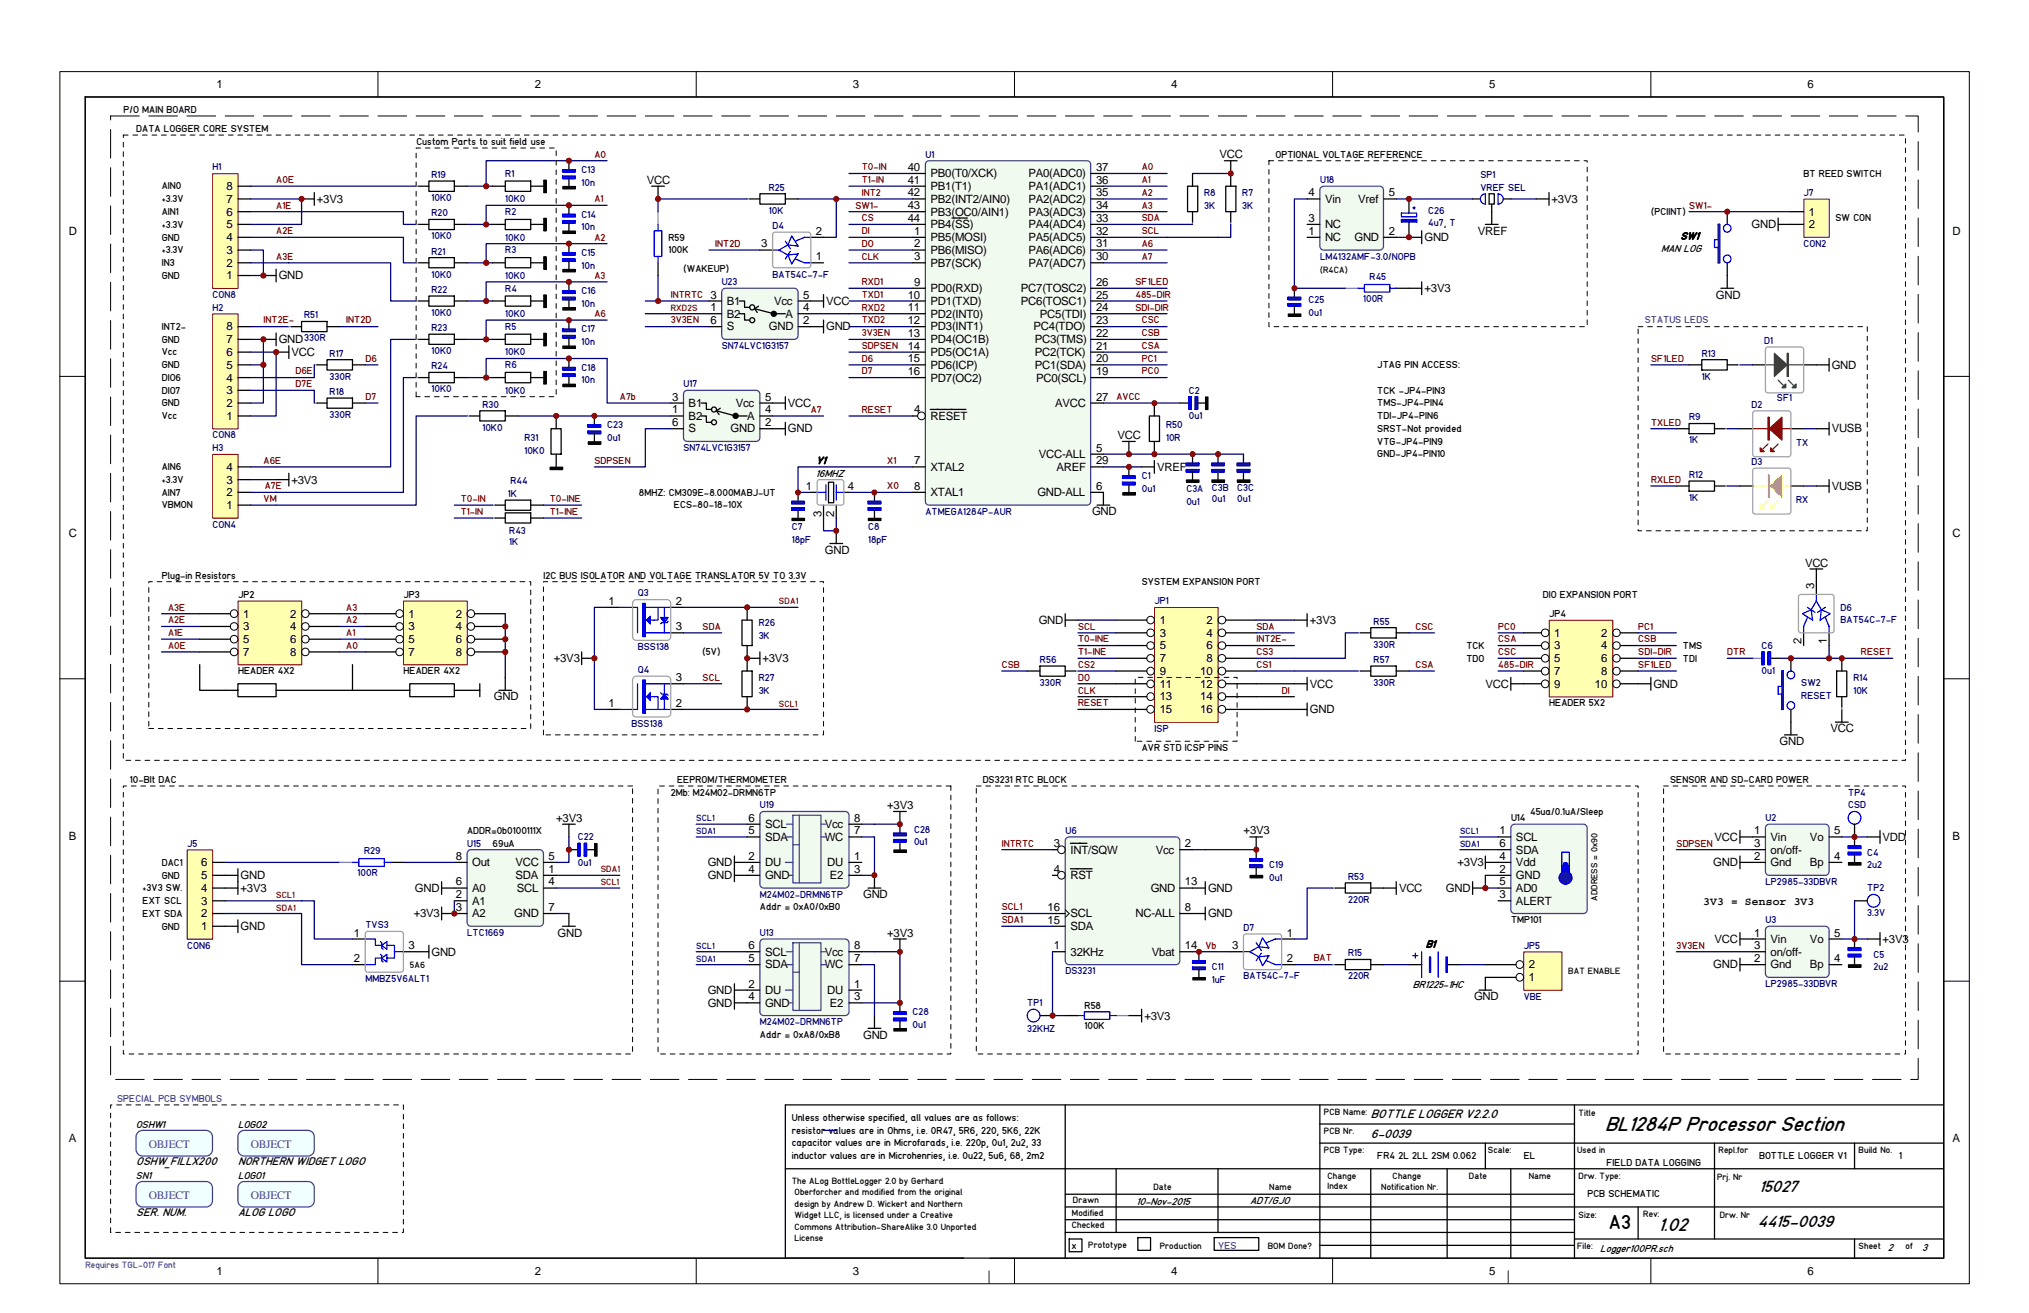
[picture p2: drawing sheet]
<svg xmlns="http://www.w3.org/2000/svg" width="432mm" height="279mm" viewBox="0 0 432 279" stroke-linecap="round" stroke-linejoin="round" font-family="sans-serif">
<defs><g id="words">
<text font-size="4.5" x="341.6" y="240.6">BL1284P Processor Section</text>
<text font-size="4.3" x="342.4" y="261.5">A3</text>
<text font-size="4" x="353" y="261.9">1.02</text>
<g font-size="3.6">
<text x="374.4" y="253.6">15027</text>
<text x="374.1" y="261.2">4415-0039</text>
</g>
<g font-size="2.7">
<text x="291.8" y="237.9">BOTTLE LOGGER V2.2.0</text>
<text x="291.8" y="242.2">6-0039</text>
</g>
<g font-size="2.5" fill="#48438b">
<text x="31.7" y="244.3">OBJECT</text>
<text x="53.4" y="244.3">OBJECT</text>
<text x="31.7" y="255.2">OBJECT</text>
<text x="53.4" y="255.2">OBJECT</text>
</g>
<g font-size="2.5">
<text x="29" y="248">OSHW_FILLX200</text>
<text x="50.7" y="248">NORTHERN WIDGET LOGO</text>
<text x="29" y="258.8">SER. NUM.</text>
<text x="50.7" y="258.8">ALOG LOGO</text>
</g>
<g font-size="2.4">
<text x="46.1" y="18.7">1</text>
<text x="113.8" y="18.7">2</text>
<text x="181.5" y="18.7">3</text>
<text x="249.2" y="18.7">4</text>
<text x="316.9" y="18.7">5</text>
<text x="384.7" y="18.7">6</text>
<text x="48.2" y="40.4">8</text>
<text x="193.2" y="36.4">40</text>
<text x="193.2" y="39.1">41</text>
<text x="193.2" y="41.8">42</text>
<text x="198" y="37.7">PB0(T0/XCK)</text>
<text x="198" y="40.4">PB1(T1)</text>
<text x="218.9" y="40.4">PA1(ADC1)</text>
<text x="218.9" y="37.7">PA0(ADC0)</text>
<text x="233.3" y="41.8">35</text>
<text x="233.3" y="39.1">36</text>
<text x="233.3" y="36.4">37</text>
<text x="278.5" y="41.8">4</text>
<text x="295.5" y="41.8">5</text>
<text x="48.2" y="45.9">6</text>
<text x="48.2" y="43.2">7</text>
<text x="193.2" y="44.5">43</text>
<text x="193.2" y="47.2">44</text>
<text x="198" y="43.2">PB2(INT2/AIN0)</text>
<text x="198" y="45.9">PB3(OC0/AIN1)</text>
<text x="218.9" y="45.9">PA3(ADC3)</text>
<text x="218.9" y="43.2">PA2(ADC2)</text>
<text x="233.3" y="47.2">33</text>
<text x="233.3" y="44.5">34</text>
<text x="278.5" y="47.2">3</text>
<text x="282" y="43.2">Vin</text>
<text x="289.1" y="43.2">Vref</text>
<text x="384.9" y="45.9">1</text>
<text x="14.6" y="50">D</text>
<text x="48.2" y="51.3">4</text>
<text x="48.2" y="48.6">5</text>
<text x="162" y="52.7">3</text>
<text x="173.7" y="50">2</text>
<text x="194.5" y="50">1</text>
<text x="194.5" y="52.7">2</text>
<text x="198" y="48.6">PB4(SS)</text>
<text x="198" y="51.3">PB5(MOSI)</text>
<text x="218.9" y="51.3">PA5(ADC5)</text>
<text x="218.9" y="48.6">PA4(ADC4)</text>
<text x="233.3" y="52.7">31</text>
<text x="233.3" y="50">32</text>
<text x="278.5" y="50">1</text>
<text x="282" y="51.3">NC</text>
<text x="282" y="48.6">NC</text>
<text x="288.2" y="51.3">GND</text>
<text x="295.5" y="50">2</text>
<text x="384.9" y="48.6">2</text>
<text x="415.5" y="50">D</text>
<text x="48.2" y="59.4">1</text>
<text x="48.2" y="56.7">2</text>
<text x="48.2" y="54">3</text>
<text x="173.7" y="55.4">1</text>
<text x="194.5" y="55.4">3</text>
<text x="198" y="54">PB6(MISO)</text>
<text x="198" y="56.7">PB7(SCK)</text>
<text x="218.9" y="56.7">PA7(ADC7)</text>
<text x="218.9" y="54">PA6(ADC6)</text>
<text x="233.3" y="55.4">30</text>
<text x="151.2" y="63.5">3</text>
<text x="154.7" y="64.9">B1</text>
<text x="164.7" y="64.9">Vcc</text>
<text x="170.9" y="63.5">5</text>
<text x="193.2" y="63.5">10</text>
<text x="194.5" y="60.8">9</text>
<text x="198" y="62.2">PD0(RXD)</text>
<text x="198" y="64.9">PD1(TXD)</text>
<text x="217.3" y="64.9">PC6(TOSC1)</text>
<text x="217.3" y="62.2">PC7(TOSC2)</text>
<text x="233.3" y="63.5">25</text>
<text x="233.3" y="60.8">26</text>
<text x="48.2" y="70.3">8</text>
<text x="151.2" y="66.3">1</text>
<text x="151.2" y="69">6</text>
<text x="154.7" y="67.6">B2</text>
<text x="154.7" y="70.3">S</text>
<text x="163.6" y="70.3">GND</text>
<text x="167.1" y="67.6">A</text>
<text x="170.9" y="66.3">4</text>
<text x="170.9" y="69">2</text>
<text x="193.2" y="66.3">11</text>
<text x="193.2" y="69">12</text>
<text x="193.2" y="71.7">13</text>
<text x="198" y="67.6">PD2(INT0)</text>
<text x="198" y="70.3">PD3(INT1)</text>
<text x="220" y="70.3">PC4(TDO)</text>
<text x="221.3" y="67.6">PC5(TDI)</text>
<text x="233.3" y="71.7">22</text>
<text x="233.3" y="69">23</text>
<text x="233.3" y="66.3">24</text>
<text x="48.2" y="75.7">6</text>
<text x="48.2" y="73">7</text>
<text x="193.2" y="74.4">14</text>
<text x="193.2" y="77.1">15</text>
<text x="198" y="73">PD4(OC1B)</text>
<text x="198" y="75.7">PD5(OC1A)</text>
<text x="220.2" y="75.7">PC2(TCK)</text>
<text x="220.2" y="73">PC3(TMS)</text>
<text x="233.3" y="77.1">20</text>
<text x="233.3" y="74.4">21</text>
<text x="48.2" y="83.9">3</text>
<text x="48.2" y="81.2">4</text>
<text x="48.2" y="78.4">5</text>
<text x="193.2" y="79.8">16</text>
<text x="198" y="78.4">PD6(ICP)</text>
<text x="198" y="81.2">PD7(OC2)</text>
<text x="220.2" y="78.4">PC1(SDA)</text>
<text x="220.5" y="81.2">PC0(SCL)</text>
<text x="233.3" y="79.8">19</text>
<text x="48.2" y="89.3">1</text>
<text x="48.2" y="86.6">2</text>
<text x="143" y="88">1</text>
<text x="143" y="85.3">3</text>
<text x="146.6" y="89.3">B2</text>
<text x="146.6" y="86.6">B1</text>
<text x="156.6" y="86.6">Vcc</text>
<text x="159" y="89.3">A</text>
<text x="162.8" y="88">4</text>
<text x="162.8" y="85.3">5</text>
<text x="194.5" y="88">4</text>
<text x="198" y="89.3">RESET</text>
<text x="224.6" y="86.6">AVCC</text>
<text x="233.3" y="85.3">27</text>
<text x="143" y="90.7">6</text>
<text x="146.6" y="92">S</text>
<text x="155.5" y="92">GND</text>
<text x="162.8" y="90.7">2</text>
<text x="48.2" y="100.2">4</text>
<text x="194.5" y="98.8">7</text>
<text x="198" y="100.2">XTAL2</text>
<text x="221.1" y="97.5">VCC-ALL</text>
<text x="224.8" y="100.2">AREF</text>
<text x="233.3" y="96.1">5</text>
<text x="233.3" y="98.8">29</text>
<text x="48.2" y="105.6">2</text>
<text x="48.2" y="102.9">3</text>
<text x="171.5" y="104.3">1</text>
<text x="180.4" y="104.3">4</text>
<text x="194.5" y="104.3">8</text>
<text x="198" y="105.6">XTAL1</text>
<text x="220.8" y="105.6">GND-ALL</text>
<text x="233.3" y="104.3">6</text>
<text x="48.2" y="108.3">1</text>
<text x="174.8" y="110" transform="rotate(-90 174.8 110)">3</text>
<text x="177.5" y="110" transform="rotate(-90 177.5 110)">2</text>
<text x="14.6" y="114.3">C</text>
<text x="415.5" y="114.3">C</text>
<text x="386.1" y="125.4" transform="rotate(-90 386.1 125.4)">3</text>
<text x="51.7" y="131.4">1</text>
<text x="61.8" y="131.4">2</text>
<text x="87" y="131.4">1</text>
<text x="97" y="131.4">2</text>
<text x="129.5" y="128.7">1</text>
<text x="143.8" y="128.7">2</text>
<text x="51.7" y="134.1">3</text>
<text x="51.7" y="136.8">5</text>
<text x="61.8" y="134.1">4</text>
<text x="61.8" y="136.8">6</text>
<text x="87" y="134.1">3</text>
<text x="87" y="136.8">5</text>
<text x="97" y="134.1">4</text>
<text x="97" y="136.8">6</text>
<text x="143.8" y="134.1">3</text>
<text x="246.8" y="132.8">1</text>
<text x="246.8" y="135.5">3</text>
<text x="256.8" y="132.8">2</text>
<text x="256.8" y="135.5">4</text>
<text x="330.8" y="135.5">1</text>
<text x="340.8" y="135.5">2</text>
<text x="383.4" y="137.1" transform="rotate(-90 383.4 137.1)">2</text>
<text x="388.8" y="137.1" transform="rotate(-90 388.8 137.1)">1</text>
<text x="51.7" y="139.6">7</text>
<text x="61.8" y="139.6">8</text>
<text x="87" y="139.6">7</text>
<text x="97" y="139.6">8</text>
<text x="246.8" y="138.2">5</text>
<text x="246.8" y="140.9">7</text>
<text x="246.8" y="143.6">9</text>
<text x="255.4" y="143.6">10</text>
<text x="256.8" y="138.2">6</text>
<text x="256.8" y="140.9">8</text>
<text x="330.8" y="138.2">3</text>
<text x="330.8" y="140.9">5</text>
<text x="330.8" y="143.6">7</text>
<text x="340.8" y="138.2">4</text>
<text x="340.8" y="140.9">6</text>
<text x="340.8" y="143.6">8</text>
<text x="143.8" y="145">3</text>
<text x="246.8" y="146.3">11</text>
<text x="246.8" y="149.1">13</text>
<text x="255.4" y="146.3">12</text>
<text x="255.4" y="149.1">14</text>
<text x="330.8" y="146.3">9</text>
<text x="339.4" y="146.3">10</text>
<text x="129.5" y="150.4">1</text>
<text x="143.8" y="150.4">2</text>
<text x="246.8" y="151.8">15</text>
<text x="255.4" y="151.8">16</text>
<text x="14.6" y="178.6">B</text>
<text x="159.3" y="177.5">5</text>
<text x="159.3" y="174.8">6</text>
<text x="162.8" y="178.9">SDA</text>
<text x="162.8" y="176.2">SCL</text>
<text x="175.6" y="178.9">WC</text>
<text x="175.6" y="176.2">Vcc</text>
<text x="181.8" y="177.5">7</text>
<text x="181.8" y="174.8">8</text>
<text x="319.1" y="177.5">1</text>
<text x="322.6" y="178.9">SCL</text>
<text x="373.3" y="177.5">1</text>
<text x="376.8" y="178.9">Vin</text>
<text x="385.2" y="178.9">Vo</text>
<text x="390.4" y="177.5">5</text>
<text x="415.5" y="178.6">B</text>
<text x="42.8" y="184.4">6</text>
<text x="97" y="183">8</text>
<text x="100.5" y="184.4">Out</text>
<text x="109.7" y="184.4">VCC</text>
<text x="116.8" y="185.7">1</text>
<text x="116.8" y="183">5</text>
<text x="159.3" y="183">2</text>
<text x="159.3" y="185.7">4</text>
<text x="162.8" y="184.4">DU</text>
<text x="176.1" y="184.4">DU</text>
<text x="181.8" y="183">1</text>
<text x="181.8" y="185.7">3</text>
<text x="224.3" y="180.3">3</text>
<text x="224.3" y="185.7">4</text>
<text x="227.8" y="181.7">INT/SQW</text>
<text x="246" y="181.7">Vcc</text>
<text x="252.2" y="180.3">2</text>
<text x="319.1" y="185.7">2</text>
<text x="319.1" y="183">4</text>
<text x="319.1" y="180.3">6</text>
<text x="322.6" y="184.4">Vdd</text>
<text x="322.6" y="181.7">SDA</text>
<text x="373.3" y="183">2</text>
<text x="373.3" y="180.3">3</text>
<text x="376.8" y="184.4">Gnd</text>
<text x="376.8" y="181.7">on/off-</text>
<text x="385.2" y="184.4">Bp</text>
<text x="390.4" y="183">4</text>
<text x="42.8" y="189.8">4</text>
<text x="42.8" y="187.1">5</text>
<text x="97" y="191.1">2</text>
<text x="97" y="188.4">6</text>
<text x="100.5" y="189.8">A0</text>
<text x="109.7" y="187.1">SDA</text>
<text x="110" y="189.8">SCL</text>
<text x="116.8" y="188.4">4</text>
<text x="162.8" y="187.1">GND</text>
<text x="176.6" y="187.1">E2</text>
<text x="227.8" y="187.1">RST</text>
<text x="244.9" y="189.8">GND</text>
<text x="252.2" y="188.4">13</text>
<text x="319.1" y="188.4">5</text>
<text x="319.1" y="191.1">3</text>
<text x="322.6" y="187.1">GND</text>
<text x="322.6" y="189.8">AD0</text>
<text x="42.8" y="198">1</text>
<text x="42.8" y="195.2">2</text>
<text x="42.8" y="192.5">3</text>
<text x="97" y="193.8">3</text>
<text x="100.5" y="192.5">A1</text>
<text x="100.5" y="195.2">A2</text>
<text x="109.4" y="195.2">GND</text>
<text x="116.8" y="193.8">7</text>
<text x="222.9" y="196.6">15</text>
<text x="222.9" y="193.8">16</text>
<text x="227.8" y="198">SDA</text>
<text x="227.8" y="195.2">SCL</text>
<text x="241.6" y="195.2">NC-ALL</text>
<text x="252.2" y="193.8">8</text>
<text x="322.6" y="192.5">ALERT</text>
<text x="75.3" y="199.3">1</text>
<text x="87" y="202">3</text>
<text x="159.3" y="202">6</text>
<text x="162.8" y="203.4">SCL</text>
<text x="175.6" y="203.4">Vcc</text>
<text x="181.8" y="202">8</text>
<text x="224.3" y="202">1</text>
<text x="227.8" y="203.4">32KHz</text>
<text x="245.2" y="203.4">Vbat</text>
<text x="252.2" y="202">14</text>
<text x="262.2" y="202">3</text>
<text x="273.9" y="199.3">1</text>
<text x="373.3" y="199.3">1</text>
<text x="373.3" y="202">3</text>
<text x="376.8" y="200.7">Vin</text>
<text x="376.8" y="203.4">on/off-</text>
<text x="385.2" y="200.7">Vo</text>
<text x="390.4" y="199.3">5</text>
<text x="75.3" y="204.7">2</text>
<text x="159.3" y="204.7">5</text>
<text x="162.8" y="206.1">SDA</text>
<text x="175.6" y="206.1">WC</text>
<text x="181.8" y="204.7">7</text>
<text x="273.9" y="204.7">2</text>
<text x="325.3" y="208.8">1</text>
<text x="325.3" y="206.1">2</text>
<text x="373.3" y="204.7">2</text>
<text x="376.8" y="206.1">Gnd</text>
<text x="385.2" y="206.1">Bp</text>
<text x="390.4" y="204.7">4</text>
<text x="159.3" y="210.1">2</text>
<text x="159.3" y="212.9">4</text>
<text x="162.8" y="211.5">DU</text>
<text x="162.8" y="214.2">GND</text>
<text x="176.1" y="211.5">DU</text>
<text x="176.6" y="214.2">E2</text>
<text x="181.8" y="210.1">1</text>
<text x="181.8" y="212.9">3</text>
<text x="14.6" y="243">A</text>
<text x="415.5" y="243">A</text>
<text x="46.1" y="271.2">1</text>
<text x="113.8" y="271.2">2</text>
<text x="181.5" y="271.2">3</text>
<text x="249.2" y="271.2">4</text>
<text x="316.9" y="271.2">5</text>
<text x="384.7" y="271.2">6</text>
</g>
<g font-size="2.4" fill="#040404">
<text x="259.5" y="33.7">VCC</text>
<text x="137.6" y="39.1">VCC</text>
<text x="67.4" y="43.2">+3V3</text>
<text x="330.2" y="43.2">+3V3</text>
<text x="303.1" y="51.3">GND</text>
<text x="314.5" y="50">VREF</text>
<text x="372.7" y="48.6">GND</text>
<text x="59.3" y="59.4">GND</text>
<text x="175.8" y="64.9">VCC</text>
<text x="303.1" y="62.2">+3V3</text>
<text x="365.2" y="63.5">GND</text>
<text x="175.8" y="70.3">GND</text>
<text x="59.3" y="73">GND</text>
<text x="62" y="75.7">VCC</text>
<text x="389.8" y="78.4">GND</text>
<text x="167.7" y="86.6">VCC</text>
<text x="167.7" y="92">GND</text>
<text x="237.8" y="93.4">VCC</text>
<text x="389.8" y="92">VUSB</text>
<text x="246.3" y="100.2">VREF</text>
<text x="62" y="102.9">+3V3</text>
<text x="389.8" y="104.3">VUSB</text>
<text x="232.4" y="109.7">GND</text>
<text x="175.6" y="117.8">GND</text>
<text x="384.1" y="120.6">VCC</text>
<text x="221.1" y="132.8">GND</text>
<text x="278.8" y="132.8">+3V3</text>
<text x="117.9" y="140.9">+3V3</text>
<text x="162.3" y="140.9">+3V3</text>
<text x="105.1" y="149.1">GND</text>
<text x="278.8" y="146.3">VCC</text>
<text x="316.1" y="146.3">VCC</text>
<text x="351.9" y="146.3">GND</text>
<text x="278.8" y="151.8">GND</text>
<text x="389.6" y="155.8">VCC</text>
<text x="378.7" y="158.6">GND</text>
<text x="188.8" y="172.1">+3V3</text>
<text x="118.4" y="174.8">+3V3</text>
<text x="264.7" y="177.5">+3V3</text>
<text x="364.9" y="178.9">VCC</text>
<text x="400.6" y="178.9">VDD</text>
<text x="150.6" y="184.4">GND</text>
<text x="310.2" y="184.4">+3V3</text>
<text x="364.6" y="184.4">GND</text>
<text x="51.2" y="187.1">GND</text>
<text x="51.2" y="189.8">+3V3</text>
<text x="88.3" y="189.8">GND</text>
<text x="150.6" y="187.1">GND</text>
<text x="183.7" y="191.1">GND</text>
<text x="257.1" y="189.8">GND</text>
<text x="297.7" y="189.8">VCC</text>
<text x="307.7" y="189.8">GND</text>
<text x="51.2" y="198">GND</text>
<text x="88.1" y="195.2">+3V3</text>
<text x="257.1" y="195.2">GND</text>
<text x="362.5" y="192.6">3V3 = Sensor 3V3</text>
<text x="91.8" y="203.4">GND</text>
<text x="118.7" y="199.3">GND</text>
<text x="188.8" y="199.3">+3V3</text>
<text x="364.9" y="200.7">VCC</text>
<text x="400.6" y="200.7">+3V3</text>
<text x="364.6" y="206.1">GND</text>
<text x="150.6" y="214.2">GND</text>
<text x="150.6" y="211.5">GND</text>
<text x="313.7" y="212.9">GND</text>
<text x="183.7" y="221">GND</text>
<text x="243.5" y="217">+3V3</text>
</g>
<g font-size="2.2">
<text x="353.5" y="53.6">MAN LOG</text>
<text x="357.6" y="51">SW1</text>
<text x="173.7" y="101.4">16MHZ</text>
<text x="173.7" y="98.7">Y1</text>
<text x="303.4" y="201.6">B1</text>
<text x="300.7" y="210.3">BR1225-1HC</text>
<text x="241.9" y="256.5">10-Nov-2015</text>
<text x="266" y="256.2">ADT/GJO</text>
<text x="340.5" y="266.5">Logger100PR.sch</text>
<text x="401.7" y="266.2">2</text>
<text x="409.1" y="266.2">3</text>
</g>
<g font-size="2.1" fill="#040404">
<text x="26.3" y="24">P/O MAIN BOARD</text>
<text x="29" y="28.1">DATA LOGGER CORE SYSTEM</text>
<text x="88.6" y="30.8">Custom Parts to suit field use</text>
<text x="271.4" y="33.5">OPTIONAL VOLTAGE REFERENCE</text>
<text x="34.4" y="40.3">AIN0</text>
<text x="383.8" y="37.6">BT REED SWITCH</text>
<text x="34.4" y="43.1">+3.3V</text>
<text x="34.4" y="45.8">AIN1</text>
<text x="351.4" y="45.8">(PCIINT)</text>
<text x="390.6" y="47.1">SW CON</text>
<text x="34.4" y="48.5">+3.3V</text>
<text x="34.4" y="51.2">GND</text>
<text x="34.4" y="53.9">+3.3V</text>
<text x="142.2" y="51.2">R59</text>
<text x="142.2" y="53.9">100K</text>
<text x="34.4" y="56.6">IN3</text>
<text x="34.4" y="59.3">GND</text>
<text x="145.5" y="58">(WAKEUP)</text>
<text x="34.4" y="70.2">INT2-</text>
<text x="34.4" y="72.9">GND</text>
<text x="34.4" y="75.6">Vcc</text>
<text x="34.4" y="78.3">GND</text>
<text x="34.4" y="81.1">DIO6</text>
<text x="34.4" y="83.8">DIO7</text>
<text x="34.4" y="86.5">GND</text>
<text x="34.4" y="89.2">Vcc</text>
<text x="34.4" y="100.1">AIN6</text>
<text x="34.4" y="102.8">+3.3V</text>
<text x="34.4" y="105.5">AIN7</text>
<text x="136" y="105.5">8MHZ: CM309E-8.000MABJ-UT</text>
<text x="34.4" y="108.2">VBMON</text>
<text x="143.4" y="108.2">ECS-80-18-10X</text>
<text x="34.4" y="123.1">Plug-in Resistors</text>
<text x="115.7" y="123.1">I2C BUS ISOLATOR AND VOLTAGE TRANSLATOR 5V TO 3.3V</text>
<text x="243" y="124.5">SYSTEM EXPANSION PORT</text>
<text x="328.3" y="127.2">DIO EXPANSION PORT</text>
<text x="149.5" y="139.4">(5V)</text>
<text x="243" y="159.8">AVR STD ICSP PINS</text>
<text x="27.6" y="166.6">10-BIt DAC</text>
<text x="144.1" y="166.6">EEPROM/THERMOMETER</text>
<text x="209.1" y="166.6">DS3231 RTC BLOCK</text>
<text x="355.4" y="166.6">SENSOR AND SD-CARD POWER</text>
<text x="142.7" y="169.3">2Mb: M24M02-DRMN6TP</text>
<text x="325.6" y="173.4">45ua/0.1uA/Sleep</text>
<text x="99.4" y="177.4">ADDR=0b0100111X</text>
<text x="34.4" y="184.2">DAC1</text>
<text x="104.8" y="180.2">69uA</text>
<text x="30.4" y="189.7">+3V3 SW.</text>
<text x="34.4" y="186.9">GND</text>
<text x="30.4" y="195.1">EXT SDA</text>
<text x="30.4" y="192.4">EXT SCL</text>
<text x="34.4" y="197.8">GND</text>
<text x="161.7" y="193.7">Addr = 0xA0/0xB0</text>
<text x="230.8" y="214.6">R58</text>
<text x="161.7" y="220.9">Addr = 0xA8/0xB8</text>
<text x="230.8" y="219">100K</text>
<text x="293.1" y="246.7">FR4 2L 2LL 2SM 0.062</text>
<text x="324.3" y="246.7">EL</text>
<text x="341.9" y="248">FIELD DATA LOGGING</text>
<text x="374.4" y="246.7">BOTTLE LOGGER V1</text>
<text x="404.2" y="246.7">1</text>
<text x="337.8" y="254.8">PCB SCHEMATIC</text>
<text x="228.1" y="265.7">x</text>
</g>
<g font-size="2.1" fill="#800000">
<text x="126.5" y="33.5">A0</text>
<text x="58.8" y="38.9">A0E</text>
<text x="183.4" y="41.7">INT2</text>
<text x="183.4" y="36.2">T0-IN</text>
<text x="183.4" y="38.9">T1-IN</text>
<text x="243" y="41.7">A2</text>
<text x="243" y="36.2">A0</text>
<text x="243" y="38.9">A1</text>
<text x="58.8" y="44.4">A1E</text>
<text x="126.5" y="43.1">A1</text>
<text x="182" y="44.4">SW1-</text>
<text x="183.4" y="47.1">CS</text>
<text x="243" y="47.1">SDA</text>
<text x="243" y="44.4">A3</text>
<text x="359.5" y="44.4">SW1-</text>
<text x="58.8" y="49.8">A2E</text>
<text x="126.5" y="51.2">A2</text>
<text x="152.2" y="52.5">INT2D</text>
<text x="183.4" y="49.8">DI</text>
<text x="183.4" y="52.5">DO</text>
<text x="243" y="49.8">SCL</text>
<text x="243" y="52.5">A6</text>
<text x="58.8" y="55.2">A3E</text>
<text x="126.5" y="59.3">A3</text>
<text x="183.4" y="55.2">CLK</text>
<text x="243" y="55.2">A7</text>
<text x="142.7" y="63.4">INTRTC</text>
<text x="183.4" y="63.4">TXD1</text>
<text x="183.4" y="60.7">RXD1</text>
<text x="241.6" y="63.4">485-DIR</text>
<text x="241.6" y="60.7">SF1LED</text>
<text x="56.1" y="68.8">INT2E-</text>
<text x="73.7" y="68.8">INT2D</text>
<text x="126.5" y="67.5">A6</text>
<text x="142.7" y="68.8">3V3EN</text>
<text x="183.4" y="68.8">TXD2</text>
<text x="183.4" y="66.1">RXD2</text>
<text x="183.4" y="71.5">3V3EN</text>
<text x="241.6" y="66.1">SDI-DIR</text>
<text x="243" y="68.8">CSC</text>
<text x="243" y="71.5">CSB</text>
<text x="77.8" y="77">D6</text>
<text x="183.4" y="74.3">SDPSEN</text>
<text x="183.4" y="77">D6</text>
<text x="243" y="77">PC1</text>
<text x="243" y="74.3">CSA</text>
<text x="351.4" y="77">SF1LED</text>
<text x="62.9" y="79.7">D6E</text>
<text x="62.9" y="82.4">D7E</text>
<text x="183.4" y="79.7">D7</text>
<text x="243" y="79.7">PC0</text>
<text x="77.8" y="85.1">D7</text>
<text x="131.9" y="85.1">A7b</text>
<text x="172.6" y="87.8">A7</text>
<text x="183.4" y="87.8">RESET</text>
<text x="237.6" y="85.1">AVCC</text>
<text x="351.4" y="90.6">TXLED</text>
<text x="56.1" y="98.7">A6E</text>
<text x="126.5" y="98.7">SDPSEN</text>
<text x="188.8" y="98.7">X1</text>
<text x="56.1" y="106.8">VM</text>
<text x="56.3" y="104.1">A7E</text>
<text x="98" y="106.8">T0-IN</text>
<text x="117" y="106.8">T0-INE</text>
<text x="188.8" y="104.1">X0</text>
<text x="351.4" y="102.8">RXLED</text>
<text x="98" y="109.6">T1-IN</text>
<text x="117" y="109.6">T1-INE</text>
<text x="35.8" y="129.9">A3E</text>
<text x="73.7" y="129.9">A3</text>
<text x="35.8" y="132.6">A2E</text>
<text x="35.8" y="135.3">A1E</text>
<text x="73.7" y="132.6">A2</text>
<text x="73.7" y="135.3">A1</text>
<text x="149.5" y="134">SDA</text>
<text x="229.4" y="136.7">T0-INE</text>
<text x="229.4" y="134">SCL</text>
<text x="267.4" y="136.7">INT2E-</text>
<text x="267.4" y="134">SDA</text>
<text x="301.2" y="134">CSC</text>
<text x="318.9" y="136.7">CSA</text>
<text x="318.9" y="134">PC0</text>
<text x="348.7" y="136.7">CSB</text>
<text x="348.7" y="134">PC1</text>
<text x="35.8" y="138">A0E</text>
<text x="73.7" y="138">A0</text>
<text x="213.2" y="142.2">CSB</text>
<text x="229.4" y="139.4">T1-INE</text>
<text x="229.4" y="142.2">CS2</text>
<text x="267.4" y="139.4">CS3</text>
<text x="267.4" y="142.2">CS1</text>
<text x="301.2" y="142.2">CSA</text>
<text x="318.9" y="139.4">CSC</text>
<text x="318.9" y="142.2">485-DIR</text>
<text x="348.7" y="139.4">SDI-DIR</text>
<text x="348.7" y="142.2">SF1LED</text>
<text x="367.6" y="139.4">DTR</text>
<text x="396" y="139.4">RESET</text>
<text x="149.5" y="144.9">SCL</text>
<text x="229.4" y="144.9">DO</text>
<text x="229.4" y="147.6">CLK</text>
<text x="272.8" y="147.6">DI</text>
<text x="229.4" y="150.3">RESET</text>
<text x="213.2" y="180.2">INTRTC</text>
<text x="356.8" y="180.2">SDPSEN</text>
<text x="213.2" y="193.7">SCL1</text>
<text x="213.2" y="196.4">SDA1</text>
<text x="256.5" y="201.9">Vb</text>
<text x="356.8" y="201.9">3V3EN</text>
<text x="279.6" y="204.6">BAT</text>
</g>
<g font-size="2.1" fill="#000080">
<text x="196.9" y="33.5">U1</text>
<text x="45.3" y="36.2">H1</text>
<text x="91.8" y="37.9">R19</text>
<text x="107.5" y="37.6">R1</text>
<text x="123.8" y="36.8">C13</text>
<text x="123.8" y="39.5">10n</text>
<text x="163.6" y="40.6">R25</text>
<text x="256.2" y="41.7">R8</text>
<text x="264.4" y="41.7">R7</text>
<text x="280.9" y="38.9">U18</text>
<text x="315" y="37.9">SP1</text>
<text x="315" y="40.6">VREF SEL</text>
<text x="383.8" y="41.7">J7</text>
<text x="91.8" y="42.8">10K0</text>
<text x="91.8" y="46">R20</text>
<text x="107.5" y="43.1">10K0</text>
<text x="107.5" y="45.8">R2</text>
<text x="123.8" y="46.3">C14</text>
<text x="163.6" y="45.5">10K</text>
<text x="256.2" y="44.4">3K</text>
<text x="264.4" y="44.4">3K</text>
<text x="304" y="45.5">C26</text>
<text x="91.8" y="50.9">10K0</text>
<text x="107.5" y="51.2">10K0</text>
<text x="107.5" y="53.9">R3</text>
<text x="123.8" y="49">10n</text>
<text x="164.4" y="48.7">D4</text>
<text x="304" y="48.2">4u7, T</text>
<text x="383.8" y="52.5">CON2</text>
<text x="91.8" y="54.2">R21</text>
<text x="91.8" y="59.1">10K0</text>
<text x="107.5" y="59.3">10K0</text>
<text x="123.8" y="54.4">C15</text>
<text x="123.8" y="57.1">10n</text>
<text x="164.4" y="59.1">BAT54C-7-F</text>
<text x="280.9" y="55.2">LM4132AMF-3.0/NOPB</text>
<text x="291.5" y="59.6">R45</text>
<text x="45.3" y="63.4">CON8</text>
<text x="91.8" y="62.3">R22</text>
<text x="107.5" y="62.1">R4</text>
<text x="123.8" y="62.6">C16</text>
<text x="123.8" y="65.3">10n</text>
<text x="153.6" y="60.7">U23</text>
<text x="278.5" y="64.5">C25</text>
<text x="290.1" y="64.2">100R</text>
<text x="45.3" y="66.1">H2</text>
<text x="64.7" y="67.7">R51</text>
<text x="91.8" y="67.2">10K0</text>
<text x="91.8" y="70.4">R23</text>
<text x="107.5" y="67.5">10K0</text>
<text x="107.5" y="70.2">R5</text>
<text x="123.8" y="70.7">C17</text>
<text x="278.5" y="67.2">0u1</text>
<text x="64.7" y="72.6">330R</text>
<text x="70.1" y="75.9">R17</text>
<text x="91.8" y="75.4">10K0</text>
<text x="107.5" y="75.6">10K0</text>
<text x="123.8" y="73.4">10n</text>
<text x="153.6" y="74.3">SN74LVC1G3157</text>
<text x="362.2" y="75.9">R13</text>
<text x="375.5" y="73.2">D1</text>
<text x="70.1" y="80.8">330R</text>
<text x="91.8" y="78.6">R24</text>
<text x="91.8" y="83.5">10K0</text>
<text x="107.5" y="78.3">R6</text>
<text x="107.5" y="83.8">10K0</text>
<text x="123.8" y="78.9">C18</text>
<text x="123.8" y="81.6">10n</text>
<text x="145.5" y="82.4">U17</text>
<text x="253" y="83.8">C2</text>
<text x="362.2" y="80.8">1K</text>
<text x="70.1" y="84">R18</text>
<text x="70.1" y="88.9">330R</text>
<text x="102.7" y="86.7">R30</text>
<text x="253" y="89.2">0u1</text>
<text x="359.5" y="89.5">R9</text>
<text x="372.7" y="86.7">D2</text>
<text x="378.2" y="85.4">SF1</text>
<text x="45.3" y="93.3">CON8</text>
<text x="45.3" y="96">H3</text>
<text x="102.7" y="91.7">10K0</text>
<text x="111.6" y="93.8">R31</text>
<text x="129.2" y="91.1">C23</text>
<text x="129.2" y="93.8">0u1</text>
<text x="145.5" y="96">SN74LVC1G3157</text>
<text x="248.2" y="91.1">R50</text>
<text x="248.2" y="93.8">10R</text>
<text x="359.5" y="94.4">1K</text>
<text x="382.2" y="94.9">TX</text>
<text x="111.6" y="96.5">10K0</text>
<text x="243" y="101.9">C1</text>
<text x="359.5" y="101.7">R12</text>
<text x="372.7" y="99">D3</text>
<text x="108.1" y="105.7">1K</text>
<text x="108.6" y="103">R44</text>
<text x="243" y="104.7">0u1</text>
<text x="252.5" y="104.7">C3A</text>
<text x="252.5" y="107.4">0u1</text>
<text x="257.9" y="104.4">C3B</text>
<text x="257.9" y="106.8">0u1</text>
<text x="263.3" y="104.4">C3C</text>
<text x="263.3" y="106.8">0u1</text>
<text x="359.5" y="106.6">1K</text>
<text x="382.2" y="107.1">RX</text>
<text x="45.3" y="112.3">CON4</text>
<text x="108.4" y="113.6">R43</text>
<text x="168.5" y="112.8">C7</text>
<text x="184.7" y="112.8">C8</text>
<text x="196.9" y="109.6">ATMEGA1284P-AUR</text>
<text x="108.4" y="116.1">1K</text>
<text x="168.5" y="115.5">18pF</text>
<text x="184.7" y="115.5">18pF</text>
<text x="135.7" y="126.9">Q3</text>
<text x="245.7" y="128.6">JP1</text>
<text x="391.7" y="129.9">D6</text>
<text x="161.5" y="133.2">R26</text>
<text x="161.5" y="135.9">3K</text>
<text x="292.3" y="132.9">R55</text>
<text x="292.3" y="137.8">330R</text>
<text x="391.7" y="132.6">BAT54C-7-F</text>
<text x="135.7" y="138.3">BSS138</text>
<text x="135.7" y="143.2">Q4</text>
<text x="221.3" y="141.1">R56</text>
<text x="292.3" y="141.1">R57</text>
<text x="374.9" y="138">C6</text>
<text x="374.9" y="143.5">0u1</text>
<text x="161.5" y="144.9">R27</text>
<text x="161.5" y="147.6">3K</text>
<text x="221.3" y="145.9">330R</text>
<text x="292.3" y="145.9">330R</text>
<text x="383.3" y="145.9">SW2</text>
<text x="383.3" y="148.7">RESET</text>
<text x="394.4" y="144.9">R14</text>
<text x="394.4" y="147.6">10K</text>
<text x="134.4" y="154.6">BSS138</text>
<text x="245.7" y="155.7">ISP</text>
<text x="161.7" y="172">U19</text>
<text x="393.3" y="169.3">TP4</text>
<text x="393.3" y="172">CSD</text>
<text x="123" y="178.8">C22</text>
<text x="194.5" y="177.2">C28</text>
<text x="194.5" y="179.9">0u1</text>
<text x="226.7" y="177.4">U6</text>
<text x="375.7" y="174.7">U2</text>
<text x="39.8" y="180.2">J5</text>
<text x="77.5" y="181.8">R29</text>
<text x="99.4" y="180.2">U15</text>
<text x="123" y="184.2">0u1</text>
<text x="270.1" y="184.8">C19</text>
<text x="397.4" y="182.1">C4</text>
<text x="397.4" y="184.8">2u2</text>
<text x="76.1" y="186.4">100R</text>
<text x="161.7" y="191">M24M02-DRMN6TP</text>
<text x="270.1" y="187.5">0u1</text>
<text x="286.9" y="187.2">R53</text>
<text x="375.7" y="188.3">LP2985-33DBVR</text>
<text x="397.4" y="189.7">TP2</text>
<text x="77.8" y="197.5">TVS3</text>
<text x="286.9" y="192.1">220R</text>
<text x="375.7" y="196.4">U3</text>
<text x="397.4" y="194.8">3.3V</text>
<text x="39.8" y="201.9">CON6</text>
<text x="99.4" y="199.2">LTC1669</text>
<text x="161.7" y="199.2">U13</text>
<text x="264.7" y="198.1">D7</text>
<text x="286.9" y="203.5">R15</text>
<text x="324.3" y="201.9">JP5</text>
<text x="398.7" y="203.8">C5</text>
<text x="77.8" y="209">MMBZ5V6ALT1</text>
<text x="226.7" y="207.3">DS3231</text>
<text x="257.9" y="206.5">C11</text>
<text x="257.9" y="209.2">1uF</text>
<text x="264.7" y="208.4">BAT54C-7-F</text>
<text x="286.9" y="208.4">220R</text>
<text x="398.7" y="206.5">2u2</text>
<text x="194.2" y="216">C28</text>
<text x="218.6" y="214.1">TP1</text>
<text x="324.3" y="212.7">VBE</text>
<text x="375.7" y="210">LP2985-33DBVR</text>
<text x="161.7" y="218.2">M24M02-DRMN6TP</text>
<text x="194.2" y="218.7">0u1</text>
<text x="218.6" y="219.5">32KHZ</text>
</g>
<g font-size="2.1" fill="#48438b">
<text x="350" y="68.8">STATUS LEDS</text>
<text x="24.9" y="234.4">SPECIAL PCB SYMBOLS</text>
<text x="259.2" y="265.7">YES</text>
</g>
<g font-size="2.1">
<text x="293.1" y="78.3">JTAG PIN ACCESS:</text>
<text x="293.1" y="83.8">TCK -JP4-PIN3</text>
<text x="293.1" y="86.5">TMS-JP4-PIN4</text>
<text x="293.1" y="89.2">TDI-JP4-PIN6</text>
<text x="293.1" y="91.9">SRST-Not provided</text>
<text x="293.1" y="94.6">VTG-JP4-PIN9</text>
<text x="293.1" y="97.3">GND-JP4-PIN10</text>
<text x="50.7" y="127.2">JP2</text>
<text x="85.9" y="127.2">JP3</text>
<text x="329.7" y="131.3">JP4</text>
<text x="50.7" y="143.5">HEADER 4X2</text>
<text x="85.9" y="143.5">HEADER 4X2</text>
<text x="312.1" y="140.8">TDO</text>
<text x="312.1" y="138">TCK</text>
<text x="358.1" y="138">TMS</text>
<text x="358.1" y="140.8">TDI</text>
<text x="329.7" y="150.3">HEADER 5X2</text>
<text x="321.6" y="174.7">U14</text>
<text x="321.6" y="196.4">TMP101</text>
<text x="29" y="239.9">OSHW1</text>
<text x="50.7" y="239.9">LOGO2</text>
<text x="168.5" y="238.5">Unless otherwise specified, all values are as follows:</text>
<text x="168.5" y="241.3">resistor values are in Ohms, i.e. 0R47, 5R6, 220, 5K6, 22K</text>
<text x="168.5" y="244">capacitor values are in Microfarads, i.e. 220p, 0u1, 2u2, 33</text>
<text x="29" y="250.8">SN1</text>
<text x="50.7" y="250.8">LOGO1</text>
<text x="168.5" y="246.7">inductor values are in Microhenries, i.e. 0u22, 5u6, 68, 2m2</text>
</g>
<g font-size="1.9" fill="#040404">
<text x="280.9" y="58">(R4CA)</text>
<text x="340" y="191.7" transform="rotate(-90 340 191.7)">ADDRESS = 0x90</text>
<text x="87.2" y="206">5A6</text>
<text x="333.8" y="207.3">BAT ENABLE</text>
</g>
<g font-size="1.9" fill="#800000">
<text x="142.7" y="66.2">RXD2S</text>
<text x="165.8" y="128.6">SDA1</text>
<text x="165.8" y="150.4">SCL1</text>
<text x="127.8" y="185.6">SDA1</text>
<text x="58.8" y="191.1">SCL1</text>
<text x="127.8" y="188.3">SCL1</text>
<text x="58.8" y="193.8">SDA1</text>
</g>
<g font-size="1.9" fill="#000080">
<text x="148.2" y="174.8">SCL1</text>
<text x="148.2" y="177.5">SDA1</text>
<text x="310.7" y="177.5">SCL1</text>
<text x="310.7" y="180.2">SDA1</text>
<text x="148.2" y="201.9">SCL1</text>
<text x="148.2" y="204.6">SDA1</text>
</g>
<g font-size="1.9">
<text x="281.7" y="237.2">PCB Name:</text>
<text x="335.9" y="237.5">Title</text>
<text x="281.7" y="241.3">PCB Nr.</text>
<text x="281.7" y="245.4">PCB Type:</text>
<text x="316.7" y="245.4">Scale:</text>
<text x="335.6" y="245.4">Used in</text>
<text x="365.7" y="245.4">Repl.for</text>
<text x="395.5" y="245.4">Build No.</text>
<text x="168.5" y="251.9">The ALog BottleLogger 2.0 by Gerhard</text>
<text x="282.5" y="250.8">Change</text>
<text x="296.4" y="250.8">Change</text>
<text x="312.6" y="250.8">Date</text>
<text x="325.3" y="250.8">Name</text>
<text x="335.9" y="250.8">Drw. Type:</text>
<text x="365.4" y="251.1">Prj. Nr</text>
<text x="169.1" y="254.3">Oberforcher and modified from the original</text>
<text x="169.1" y="256.8">design by Andrew D. Wickert and Northern</text>
<text x="228.3" y="256">Drawn</text>
<text x="245.4" y="253.2">Date</text>
<text x="270.1" y="253.2">Name</text>
<text x="282.5" y="253">Index</text>
<text x="293.9" y="253.2">Notification Nr.</text>
<text x="169.1" y="259.2">Widget LLC, is licensed under a Creative</text>
<text x="169.1" y="261.7">Commons Attribution-ShareAlike 3.0 Unported</text>
<text x="228.1" y="258.7">Modified</text>
<text x="228.1" y="261.4">Checked</text>
<text x="335.9" y="259.2">Size:</text>
<text x="349.7" y="259">Rev:</text>
<text x="366" y="259.2">Drw. Nr</text>
<text x="169.1" y="264.1">License</text>
<text x="231.6" y="265.5">Prototype</text>
<text x="246.8" y="265.7">Production</text>
<text x="269.8" y="265.7">BOM Done?</text>
<text x="335.6" y="265.7">File:</text>
<text x="395.5" y="265.7">Sheet</text>
<text x="405.5" y="265.7">of</text>
</g>
<text font-size="1.9" fill="#48438b" x="18.2" y="269.8">Requires TGL-017 Font</text>
</g></defs>
<g fill="none" stroke="#000" stroke-width=".21">
<path d="M12.7 15.2h406.4v258h-406.4zM80.4 15.2v5.4M148.2 15.2v5.4M215.9 15.2v5.4M283.6 15.2v5.4M351.3 15.2v5.4M18.2 20.7h395.5v247.1h-395.5zM12.7 80.1h5.4M413.6 80.1h5.5M12.7 144.4h5.4M413.6 144.4h5.5M12.7 208.8h5.4"/>
<path d="M413.6 208.8h5.5M80.4 267.7v5.4M148.2 267.7v5.4M215.9 267.7v5.4M283.6 267.7v5.4M351.3 267.7v5.4"/>
</g>
<path d="M210.5 270.4v2.7M321 270.4v2.7" fill="none" stroke="#172721" stroke-width=".21"/>
<path d="M167.2 235.2h59.5v13.6h-59.5z" fill="#fff"/>
<path d="M167.2 235.2h59.5v13.6h-59.5z" fill="none" stroke="#fff" stroke-width=".21"/>
<path d="M167.2 248.8h43.3v19h-43.3z" fill="#fff"/>
<path d="M167.2 248.8h43.3v19h-43.3z" fill="none" stroke="#fff" stroke-width=".21"/>
<g fill="none" stroke="#000" stroke-width=".27">
<path d="M18.1 20.6h395.5v247.1h-395.5zM169.8 104.8v1.9M226.7 235.1h-59.6v32.6h38M280.9 235.1v32.6M280.9 239.2h54.2M335.1 235.1v32.6M413.6 235.1h-186.9v32.6M167.1 248.7h246.5M226.7 254.1h108.4M226.7 256.8h186.9M226.7 259.5h108.4M237.5 248.7v13.6"/>
<path d="M259.2 248.7v13.6M280.9 243.2h132.7M291.7 248.7v19M308 248.7v19M316.1 243.2v5.5M321.5 248.7v19M348.6 256.8v6.9M364.9 243.2v20.5M394.7 243.2v5.5M226.7 262.3h108.4M227.5 263.7h2.8v2.7h-2.8zM242.1 263.4h2.8v2.7h-2.8z"/>
<path d="M258.4 263.4h9.5v2.7h-9.5zM280.9 265h54.2M335.1 263.7h78.5M394.7 263.7v4"/>
</g>
<path d="M168.5 106.7h2.7v.5h-2.7z" fill="none" stroke="#0000bf" stroke-width=".27"/>
<path d="M168.5 106.7h2.7v.5h-2.7z" fill-rule="evenodd" fill="#0000bf"/>
<path d="M168.5 106.7h2.7v.5h-2.7z" fill="none" stroke="#00f" stroke-width=".21"/>
<path d="M168.5 108h2.7v.6h-2.7z" fill="none" stroke="#0000bf" stroke-width=".27"/>
<path d="M168.5 108h2.7v.6h-2.7z" fill-rule="evenodd" fill="#0000bf"/>
<path d="M168.5 108h2.7v.6h-2.7z" fill="none" stroke="#00f" stroke-width=".21"/>
<path d="M169.8 108.6v1.6" fill="none" stroke="#000" stroke-width=".27"/>
<path d="M168.6 110.3h2.6v.5h-2.6z" fill="#040404"/>
<path d="M168.5 110.3h2.7v.5h-2.7z" fill="none" stroke="#040404" stroke-width=".21"/>
<path d="M186.1 104.8v1.9" fill="none" stroke="#000" stroke-width=".27"/>
<path d="M184.7 106.7h2.8v.5h-2.8z" fill="none" stroke="#0000bf" stroke-width=".27"/>
<path d="M184.7 106.7h2.8v.5h-2.8z" fill-rule="evenodd" fill="#0000bf"/>
<path d="M184.7 106.7h2.8v.5h-2.8z" fill="none" stroke="#00f" stroke-width=".21"/>
<path d="M184.7 108h2.8v.6h-2.8z" fill="none" stroke="#0000bf" stroke-width=".27"/>
<path d="M184.7 108h2.8v.6h-2.8z" fill-rule="evenodd" fill="#0000bf"/>
<path d="M184.7 108h2.8v.6h-2.8z" fill="none" stroke="#00f" stroke-width=".21"/>
<path d="M186.1 108.6v1.6" fill="none" stroke="#000" stroke-width=".27"/>
<path d="M184.8 110.3h2.7v.5h-2.7z" fill="#040404"/>
<path d="M184.8 110.3h2.7v.5h-2.7z" fill="none" stroke="#040404" stroke-width=".21"/>
<path d="M194.2 99.4h-24.4v5.4h2.8M180.7 104.8h13.5" fill="none" stroke="#000080" stroke-width=".27"/>
<path d="M251.1 85.8h1.9" fill="none" stroke="#000" stroke-width=".27"/>
<path d="M253 84.4h.5v2.7h-.5z" fill="none" stroke="#0000bf" stroke-width=".27"/>
<path d="M253 84.4h.5v2.7h-.5z" fill-rule="evenodd" fill="#0000bf"/>
<path d="M253 84.4h.5v2.7h-.5z" fill="none" stroke="#00f" stroke-width=".21"/>
<path d="M254.3 84.4h.6v2.7h-.6z" fill="none" stroke="#0000bf" stroke-width=".27"/>
<path d="M254.3 84.4h.6v2.7h-.6z" fill-rule="evenodd" fill="#0000bf"/>
<path d="M254.3 84.4h.6v2.7h-.6z" fill="none" stroke="#00f" stroke-width=".21"/>
<path d="M254.9 85.8h1.6" fill="none" stroke="#000" stroke-width=".27"/>
<path d="M256.6 84.5h.5v2.7h-.5z" fill="#040404"/>
<path d="M256.5 84.5h.6v2.7h-.6z" fill="none" stroke="#040404" stroke-width=".21"/>
<path d="M238.9 93.9h2.7M240.2 93.9v2.7M233.5 107.5h2.7M234.8 104.8v2.7" fill="none" stroke="#040404" stroke-width=".27"/>
<path d="M253.8 96.6v2" fill="none" stroke="#000" stroke-width=".27"/>
<path d="M252.4 98.6h2.7v.5h-2.7z" fill="none" stroke="#0000bf" stroke-width=".27"/>
<path d="M252.4 98.6h2.7v.5h-2.7z" fill-rule="evenodd" fill="#0000bf"/>
<path d="M252.4 98.6h2.7v.5h-2.7z" fill="none" stroke="#00f" stroke-width=".21"/>
<path d="M252.4 99.9h2.7v.6h-2.7z" fill="none" stroke="#0000bf" stroke-width=".27"/>
<path d="M252.4 99.9h2.7v.6h-2.7z" fill-rule="evenodd" fill="#0000bf"/>
<path d="M252.4 99.9h2.7v.6h-2.7z" fill="none" stroke="#00f" stroke-width=".21"/>
<path d="M253.8 100.5v1.6" fill="none" stroke="#000" stroke-width=".27"/>
<path d="M252.5 102.2h2.7v.5h-2.7z" fill="#040404"/>
<path d="M252.5 102.1h2.7v.6h-2.7z" fill="none" stroke="#040404" stroke-width=".21"/>
<path d="M240.2 99.4v1.9" fill="none" stroke="#000" stroke-width=".27"/>
<path d="M238.9 101.3h2.7v.5h-2.7z" fill="none" stroke="#0000bf" stroke-width=".27"/>
<path d="M238.9 101.3h2.7v.5h-2.7z" fill-rule="evenodd" fill="#0000bf"/>
<path d="M238.9 101.3h2.7v.5h-2.7z" fill="none" stroke="#00f" stroke-width=".21"/>
<path d="M238.9 102.6h2.7v.6h-2.7z" fill="none" stroke="#0000bf" stroke-width=".27"/>
<path d="M238.9 102.6h2.7v.6h-2.7z" fill-rule="evenodd" fill="#0000bf"/>
<path d="M238.9 102.6h2.7v.6h-2.7z" fill="none" stroke="#00f" stroke-width=".21"/>
<path d="M240.2 103.2v1.6" fill="none" stroke="#000" stroke-width=".27"/>
<path d="M239 104.9h2.6v.5h-2.6z" fill="#040404"/>
<path d="M238.9 104.8h2.7v.6h-2.7z" fill="none" stroke="#040404" stroke-width=".21"/>
<g fill="none" stroke="#000080" stroke-width=".27">
<path d="M180.7 39.6h13.5M180.7 36.9h13.5M234.8 39.6h13.6M234.8 36.9h13.6M180.7 47.8h13.5M180.7 50.5h13.5M180.7 53.2h13.5M180.7 55.9h13.5M234.8 47.8h13.6M234.8 50.5h13.6M234.8 53.2h13.6M234.8 55.9h13.6"/>
<path d="M234.8 42.3h13.6M234.8 45h13.6M180.7 61.3h13.5M180.7 64.1h13.5M180.7 74.9h13.5M180.7 72.2h13.5M180.7 69.5h13.5M180.7 66.8h13.5M180.7 77.6h13.5M180.7 88.5h13.5M180.7 80.3h13.5"/>
</g>
<path d="M45.3 37h5.4v24.4h-5.4z" fill="#ffffb0"/>
<path d="M45.3 37h5.4v24.4h-5.4z" fill="none" stroke="#800000" stroke-width=".21"/>
<path d="M50.6 39.6h2.7M50.6 58.6h2.7M50.6 55.9h2.7M50.6 53.2h2.7M50.6 50.5h2.7M50.6 47.8h2.7M50.6 45h2.7M50.6 42.3h2.7" fill="none" stroke="#000" stroke-width=".27"/>
<path d="M45.3 66.8h5.4v24.5h-5.4z" fill="#ffffb0"/>
<path d="M45.3 66.8h5.4v24.5h-5.4z" fill="none" stroke="#800000" stroke-width=".21"/>
<path d="M50.6 77.6h2.7M50.6 74.9h2.7M50.6 72.2h2.7M50.6 69.5h2.7M50.6 88.5h2.7M50.6 85.8h2.7M50.6 83.1h2.7M50.6 80.3h2.7" fill="none" stroke="#000" stroke-width=".27"/>
<path d="M45.3 96.7h5.4v13.6h-5.4z" fill="#ffffb0"/>
<path d="M45.3 96.7h5.4v13.6h-5.4z" fill="none" stroke="#800000" stroke-width=".21"/>
<path d="M50.6 99.4h2.7M50.6 107.5h2.7M50.6 104.8h2.7M50.6 102.1h2.7M376.5 140.1h1.9M381.1 140.1v2.7M381.1 151v2.7M390.9 142.8h2.1v5.5h-2.1zM392 140.1v2.7M392 148.3v2.1" fill="none" stroke="#000" stroke-width=".27"/>
<path d="M64.2 42.3h2.7M66.9 41v2.7M56 72.2h2.8M58.8 74.9h2.7M58.8 70.9v2.7M61.5 73.6v2.7M58.8 102.1h2.7M61.5 100.7v2.7M379.8 156.4h2.7M381.1 153.7v2.7M390.6 153.7h2.7M392 151v2.7" fill="none" stroke="#040404" stroke-width=".27"/>
<g fill="none" stroke="#000080" stroke-width=".27">
<path d="M53.3 39.6h35.3M99.4 39.6h5.4M53.3 42.3h10.9M53.3 45h8.2M53.3 50.5h8.2M53.3 55.9h8.2M99.4 55.9h5.4M99.4 47.8h5.4M53.3 69.5h8.2M99.4 64.1h5.4M99.4 72.2h5.4M53.3 80.3h13.6"/>
<path d="M53.3 83.1h13.6M53.3 99.4h5.5M99.4 80.3h5.4M53.3 104.8h5.5M53.3 102.1h5.5M53.3 107.5h5.5M378.4 140.1h2.7"/>
</g>
<g fill="none" stroke="#00f" stroke-width=".27">
<path d="M379.2 142.8h.3v8.2h-.3v-3.3h-.8v-1.6h.8z"/>
<circle cx="381.1" cy="143.6" r=".82"/>
<circle cx="381.1" cy="150.1" r=".81"/>
</g>
<path d="M379.4 142.8v8.2" fill="none" stroke="#0000bf" stroke-width=".3"/>
<path d="M374.9 138.7h.6v2.7h-.6zM379.2 142.8h.3v8.2h-.3z" fill="none" stroke="#0000bf" stroke-width=".27"/>
<path d="M373 140.1h1.9M392 150.4v.6" fill="none" stroke="#8080c0" stroke-width=".27"/>
<path d="M374.9 138.7h.6v2.7h-.6z" fill-rule="evenodd" fill="#0000bf"/>
<path d="M374.9 138.7h.6v2.7h-.6z" fill="none" stroke="#00f" stroke-width=".21"/>
<path d="M376.3 138.7h.5v2.7h-.5z" fill="none" stroke="#0000bf" stroke-width=".27"/>
<path d="M376.3 138.7h.5v2.7h-.5z" fill-rule="evenodd" fill="#0000bf"/>
<path d="M376.3 138.7h.5v2.7h-.5z" fill="none" stroke="#00f" stroke-width=".21"/>
<path d="M367.6 140.1h5.4M381.1 140.1h21.7" fill="none" stroke="#000080" stroke-width=".27"/>
<path d="M370.3 91.2h2.7M381.1 91.2h2.7" fill="none" stroke="#000" stroke-width=".27"/>
<path d="M373 91.2h8.1M376.3 94.5l-1.1 1M378.4 94.5l-1.1 1" fill="none" stroke="#bf0000" stroke-width=".27"/>
<path d="M376.5 91.2l2.7-2.4v4.8z" fill="#bf0000"/>
<path d="M376.3 88.8h.2v4.8h-.2zM376.5 91.2l2.7-2.4v4.8z" fill="none" stroke="#bf0000" stroke-width=".27"/>
<path d="M376.4 88.8v4.8" fill="none" stroke="#bf0000" stroke-width=".25"/>
<path d="M374.6 95.3l.9 .8h-.9z" fill="#bf0000"/>
<path d="M374.6 95.3l.9 .8h-.9z" fill="none" stroke="#bf0000" stroke-width=".27"/>
<path d="M376.8 95.3l.8 .8h-.8z" fill="#bf0000"/>
<path d="M376.8 95.3l.8 .8h-.8z" fill="none" stroke="#bf0000" stroke-width=".27"/>
<path d="M373.1 87.7l.4-.3h7.1l.5 .3v8.9l-.2 .5-7.4 .1-.4-.3z" fill="none" stroke="#a4a4a4" stroke-width=".27"/>
<path d="M367 91.2h.6" fill="none" stroke="#8080c0" stroke-width=".27"/>
<path d="M356.7 91.2h2.8M359.5 90.1h5.4v2.2h-5.4zM364.9 91.2h2.1M370.3 103.4h2.7M381.1 103.4h2.7" fill="none" stroke="#000" stroke-width=".27"/>
<path d="M351.3 91.2h5.4M367.6 91.2h2.7M383.8 91.2h2.7" fill="none" stroke="#000080" stroke-width=".27"/>
<path d="M373 103.4h8.1M376.3 106.7l-1.1 1.1M378.4 106.7l-1.1 1.1" fill="none" stroke="#fdf101" stroke-width=".27"/>
<path d="M376.5 103.4l2.7-2.4v4.9z" fill="#ffd900"/>
<path d="M376.3 101h.2v4.9h-.2zM376.5 103.4l2.7-2.4v4.9z" fill="none" stroke="#ffd900" stroke-width=".27"/>
<path d="M376.4 101v4.9" fill="none" stroke="#ffd900" stroke-width=".25"/>
<path d="M374.6 107.5l.9 .8h-.9z" fill="#fdf101"/>
<path d="M374.6 107.5l.9 .8h-.9z" fill="none" stroke="#fdf101" stroke-width=".27"/>
<path d="M376.8 107.5l.8 .8h-.8z" fill="#fdf101"/>
<path d="M376.8 107.5l.8 .8h-.8z" fill="none" stroke="#fdf101" stroke-width=".27"/>
<path d="M373.1 99.9l.4-.3h7.1l.5 .3v9l-.2 .4-7.4 .1-.4-.3z" fill="none" stroke="#a4a4a4" stroke-width=".27"/>
<path d="M367 103.4h.6" fill="none" stroke="#8080c0" stroke-width=".27"/>
<path d="M356.7 103.4h2.8M359.5 102.4h5.4v2.1h-5.4zM364.9 103.4h2.1" fill="none" stroke="#000" stroke-width=".27"/>
<path d="M351.3 103.4h5.4M367.6 103.4h2.7M383.8 103.4h2.7" fill="none" stroke="#000080" stroke-width=".27"/>
<path d="M386.5 91.2h2.8M389.3 89.9v2.7M386.5 103.4h2.8M389.3 102.1v2.7" fill="none" stroke="#040404" stroke-width=".27"/>
<path d="M226.9 178.3l.6-.2h22.8a.8 .8 0 0 1 .8 .8v25.5a.81 .81 0 0 1-.8 .9h-22.8a.85 .85 0 0 1-.8-.9v-25.5z" fill-rule="evenodd" fill="#f1faef"/>
<path d="M226.9 178.3l.6-.2h22.8a.8 .8 0 0 1 .8 .8v25.5a.81 .81 0 0 1-.8 .9h-22.8a.85 .85 0 0 1-.8-.9v-25.5z" fill="none" stroke="#48438b" stroke-width=".27"/>
<g fill="none" stroke="#000" stroke-width=".27">
<path d="M252.7 39.6h2.2v5.4h-2.2zM253.8 36.9v2.7M260.9 39.6h2.1v5.4h-2.1zM261.9 36.9v2.7M253.8 45v2.2M261.9 45v2.2M227.8 179.5h3.5M224 180.8h1.1M224 186.3h1.1M224 197.1h2.7M224 194.4h2.7M227.8 184.9h4.6"/>
<path d="M251.1 180.8h2.7M251.1 189h2.7M251.1 194.4h2.7M224 202.5h2.7M251.1 202.5h2.7M255.1 202.5v1.9M284.1 205.3h2.2M286.3 204.2h5.4v2.1h-5.4zM291.7 205.3h2.7"/>
</g>
<g fill="none" stroke="#000" stroke-width=".21">
<path d="M226.7 193.6l.8 .8-.8 .8"/>
<circle cx="225.9" cy="186.2" r=".81"/>
<circle cx="225.9" cy="180.8" r=".81"/>
</g>
<path d="M260.6 34.2h2.7M261.9 34.2v2.7M253.8 194.4h2.7M253.8 189h2.7M256.5 187.6v2.7M256.5 193v2.7M314.7 210.7h2.8M316.1 208v2.7" fill="none" stroke="#040404" stroke-width=".27"/>
<path d="M253.8 36.9h8.1M248.4 50.5h10.8M213.2 180.8h10.8M213.2 194.4h10.8M213.2 197.1h10.8M253.8 180.8h2.7M275.5 205.3h8.1" fill="none" stroke="#000080" stroke-width=".27"/>
<path d="M253.8 47.2v.6M261.9 47.2v.6M283.6 205.3h.5" fill="none" stroke="#8080c0" stroke-width=".27"/>
<path d="M253.8 204.4h2.7v.6h-2.7z" fill="none" stroke="#0000bf" stroke-width=".27"/>
<path d="M253.8 204.4h2.7v.6h-2.7z" fill-rule="evenodd" fill="#0000bf"/>
<path d="M253.8 204.4h2.7v.6h-2.7z" fill="none" stroke="#00f" stroke-width=".21"/>
<path d="M253.8 205.8h2.7v.5h-2.7z" fill="none" stroke="#0000bf" stroke-width=".27"/>
<path d="M253.8 205.8h2.7v.5h-2.7z" fill-rule="evenodd" fill="#0000bf"/>
<path d="M253.8 205.8h2.7v.5h-2.7z" fill="none" stroke="#00f" stroke-width=".21"/>
<path d="M255.1 206.3v1.7" fill="none" stroke="#000" stroke-width=".27"/>
<path d="M253.9 208.1h2.6v.4h-2.6z" fill="#040404"/>
<path d="M253.8 208h2.7v.5h-2.7z" fill="none" stroke="#040404" stroke-width=".21"/>
<path d="M375.9 175.6l.6-.2h12a.83 .83 0 0 1 .8 .8v9.2a.84 .84 0 0 1-.8 .9h-12a.81 .81 0 0 1-.8-.9v-9.2z" fill-rule="evenodd" fill="#f1faef"/>
<path d="M375.9 175.6l.6-.2h12a.83 .83 0 0 1 .8 .8v9.2a.84 .84 0 0 1-.8 .9h-12a.81 .81 0 0 1-.8-.9v-9.2z" fill="none" stroke="#48438b" stroke-width=".27"/>
<path d="M373 178.1h2.7M389.3 178.1h2.7M394.7 178.1v1.9M373 183.5h2.7M373 180.8h2.7M389.3 183.5h2.7" fill="none" stroke="#000" stroke-width=".27"/>
<path d="M370.3 182.2v2.7M370.3 183.5h2.7" fill="none" stroke="#040404" stroke-width=".27"/>
<path d="M393.3 180h2.7v.6h-2.7z" fill="none" stroke="#0000bf" stroke-width=".27"/>
<path d="M393.3 180h2.7v.6h-2.7z" fill-rule="evenodd" fill="#0000bf"/>
<path d="M393.3 180h2.7v.6h-2.7z" fill="none" stroke="#00f" stroke-width=".21"/>
<path d="M393.3 181.4h2.7v.5h-2.7z" fill="none" stroke="#0000bf" stroke-width=".27"/>
<path d="M393.3 181.4h2.7v.5h-2.7z" fill-rule="evenodd" fill="#0000bf"/>
<path d="M393.3 181.4h2.7v.5h-2.7z" fill="none" stroke="#00f" stroke-width=".21"/>
<path d="M394.7 181.9v1.6" fill="none" stroke="#000" stroke-width=".27"/>
<path d="M393.4 183.6h2.7v.5h-2.7z" fill="#040404"/>
<path d="M393.4 183.6h2.7v.5h-2.7z" fill="none" stroke="#040404" stroke-width=".21"/>
<path d="M392 178.1h5.4M356.7 180.8h16.3" fill="none" stroke="#000080" stroke-width=".27"/>
<path d="M370.3 176.7v2.8M370.3 178.1h2.7M397.4 178.1h2.7M400.1 176.7v2.8" fill="none" stroke="#040404" stroke-width=".27"/>
<path d="M375.9 197.3l.6-.2h12a.83 .83 0 0 1 .8 .8v9.2a.84 .84 0 0 1-.8 .9h-12a.81 .81 0 0 1-.8-.9v-9.2z" fill-rule="evenodd" fill="#f1faef"/>
<path d="M375.9 197.3l.6-.2h12a.83 .83 0 0 1 .8 .8v9.2a.84 .84 0 0 1-.8 .9h-12a.81 .81 0 0 1-.8-.9v-9.2z" fill="none" stroke="#48438b" stroke-width=".27"/>
<path d="M373 199.8h2.7M389.3 199.8h2.7M394.7 199.8v1.9M373 205.3h2.7M373 202.5h2.7M389.3 205.3h2.7" fill="none" stroke="#000" stroke-width=".27"/>
<path d="M370.3 203.9v2.7M370.3 205.3h2.7" fill="none" stroke="#040404" stroke-width=".27"/>
<path d="M393.3 201.7h2.7v.6h-2.7z" fill="none" stroke="#0000bf" stroke-width=".27"/>
<path d="M393.3 201.7h2.7v.6h-2.7z" fill-rule="evenodd" fill="#0000bf"/>
<path d="M393.3 201.7h2.7v.6h-2.7z" fill="none" stroke="#00f" stroke-width=".21"/>
<path d="M393.3 203.1h2.7v.5h-2.7z" fill="none" stroke="#0000bf" stroke-width=".27"/>
<path d="M393.3 203.1h2.7v.5h-2.7z" fill-rule="evenodd" fill="#0000bf"/>
<path d="M393.3 203.1h2.7v.5h-2.7z" fill="none" stroke="#00f" stroke-width=".21"/>
<path d="M394.7 203.6v1.7" fill="none" stroke="#000" stroke-width=".27"/>
<path d="M393.4 205.3h2.7v.5h-2.7z" fill="#040404"/>
<path d="M393.4 205.3h2.7v.5h-2.7z" fill="none" stroke="#040404" stroke-width=".21"/>
<path d="M392 199.8h5.4M356.7 202.5h16.3" fill="none" stroke="#000080" stroke-width=".27"/>
<path d="M370.3 198.5v2.7M370.3 199.8h2.7M397.4 199.8h2.7M400.1 198.5v2.7" fill="none" stroke="#040404" stroke-width=".27"/>
<path d="M373 77.6h2.7M383.8 77.6h2.7" fill="none" stroke="#000" stroke-width=".27"/>
<path d="M375.7 77.6h8.1M378.4 80.9l1.1 1.1M380.6 80.9l1.1 1.1" fill="none" stroke="#00bf00" stroke-width=".27"/>
<path d="M377.6 75.2l2.7 2.4-2.7 2.5z" fill="#00bf00"/>
<path d="M377.6 75.2l2.7 2.4-2.7 2.5zM380.3 75.2h.3v4.9h-.3z" fill="none" stroke="#00bf00" stroke-width=".27"/>
<path d="M380.4 75.2v4.9" fill="none" stroke="#00bf00" stroke-width=".25"/>
<path d="M381.4 82.5l.8-.8v.8z" fill="#00bf00"/>
<path d="M381.4 82.5l.8-.8v.8z" fill="none" stroke="#00bf00" stroke-width=".27"/>
<path d="M380 81.7v.8h-.8z" fill="#00bf00"/>
<path d="M380 81.7v.8h-.8z" fill="none" stroke="#00bf00" stroke-width=".27"/>
<path d="M375.8 74.1l.5-.3h7l.5 .3v9l-.2 .4-7.3 .1-.5-.3z" fill="none" stroke="#a4a4a4" stroke-width=".27"/>
<path d="M351.3 77.6h8.2M370.3 77.6h2.7" fill="none" stroke="#000080" stroke-width=".27"/>
<path d="M386.5 77.6h2.8M389.3 76.3v2.7" fill="none" stroke="#040404" stroke-width=".27"/>
<path d="M245.7 129.3h13.5v24.4h-13.5z" fill="#ffffb0"/>
<path d="M245.7 129.3h13.5v24.4h-13.5z" fill="none" stroke="#800000" stroke-width=".21"/>
<g fill="none" stroke="#000" stroke-width=".21">
<circle cx="244.9" cy="137.4" r=".8"/>
<circle cx="244.9" cy="134.7" r=".8"/>
<circle cx="244.9" cy="131.9" r=".8"/>
<circle cx="260" cy="134.7" r=".82"/>
<circle cx="260" cy="137.4" r=".82"/>
<circle cx="260" cy="132" r=".81"/>
<circle cx="244.9" cy="150.9" r=".81"/>
<circle cx="244.9" cy="148.2" r=".81"/>
<circle cx="244.9" cy="142.8" r=".81"/>
<circle cx="244.9" cy="145.5" r=".81"/>
<circle cx="244.9" cy="140.1" r=".8"/>
<circle cx="260" cy="148.2" r=".82"/>
<circle cx="260" cy="150.9" r=".82"/>
<circle cx="260" cy="145.5" r=".82"/>
<circle cx="260" cy="142.8" r=".82"/>
<circle cx="260" cy="140.1" r=".81"/>
</g>
<g fill="none" stroke="#000" stroke-width=".27">
<path d="M237.5 132h6.6M237.5 134.7h6.6M237.5 137.4h6.6M260.9 132h6.4M260.9 134.7h6.4M260.9 137.4h6.4M237.5 140.1h6.6M237.5 142.8h6.6M237.5 145.5h6.6M237.5 148.3h6.6M237.5 151h6.6M260.9 140.1h6.4"/>
<path d="M260.9 142.8h6.4M260.9 145.5h6.4M260.9 148.3h6.4M260.9 151h6.4M267.3 180.8v1.9"/>
</g>
<path d="M302.6 60v2.7M367.6 58.6v2.7M299.8 61.3h2.8M366.2 61.3h2.7M229.4 145.5h8.1M229.4 148.3h8.1M229.4 151h8.1M267.3 145.5h10.9M267.3 148.3h8.2M267.3 151h8.2M278.2 144.1v2.8" fill="none" stroke="#040404" stroke-width=".27"/>
<path d="M64.2 42.3v5.5h-10.9M256.5 180.8h10.8" fill="none" stroke="#000080" stroke-width=".27"/>
<path d="M266 182.7h2.7v.6h-2.7z" fill="none" stroke="#0000bf" stroke-width=".27"/>
<path d="M266 182.7h2.7v.6h-2.7z" fill-rule="evenodd" fill="#0000bf"/>
<path d="M266 182.7h2.7v.6h-2.7z" fill="none" stroke="#00f" stroke-width=".21"/>
<path d="M266 184.1h2.7v.5h-2.7z" fill="none" stroke="#0000bf" stroke-width=".27"/>
<path d="M266 184.1h2.7v.5h-2.7z" fill-rule="evenodd" fill="#0000bf"/>
<path d="M266 184.1h2.7v.5h-2.7z" fill="none" stroke="#00f" stroke-width=".21"/>
<path d="M267.3 184.6v1.7" fill="none" stroke="#000" stroke-width=".27"/>
<path d="M266.1 186.3h2.6v.5h-2.6z" fill="#040404"/>
<path d="M266 186.3h2.7v.5h-2.7z" fill="none" stroke="#040404" stroke-width=".21"/>
<path d="M129.2 34.2h-25.7v5.4M61.5 45h24.4v2.8h2.7M61.5 50.5h24.4v5.4h2.7M61.5 55.9h21.6v8.2h5.5M129.2 43.7h-25.7v4.1M129.2 51.9h-25.7v4M129.2 60h-25.7v4.1M88.6 72.2h-5.5v27.2h-24.3M129.2 68.1h-25.7v4.1M129.2 76.3h-25.7v4M88.6 80.3h-2.7v24.5h-27.1" fill="none" stroke="#000080" stroke-width=".27"/>
<path d="M121.1 34.2v1.9" fill="none" stroke="#000" stroke-width=".27"/>
<path d="M119.7 36.1h2.7v.5h-2.7z" fill="none" stroke="#0000bf" stroke-width=".27"/>
<path d="M119.7 36.1h2.7v.5h-2.7z" fill-rule="evenodd" fill="#0000bf"/>
<path d="M119.7 36.1h2.7v.5h-2.7z" fill="none" stroke="#00f" stroke-width=".21"/>
<path d="M119.7 37.5h2.7v.5h-2.7z" fill="none" stroke="#0000bf" stroke-width=".27"/>
<path d="M119.7 37.5h2.7v.5h-2.7z" fill-rule="evenodd" fill="#0000bf"/>
<path d="M119.7 37.5h2.7v.5h-2.7z" fill="none" stroke="#00f" stroke-width=".21"/>
<path d="M121.1 38v1.6" fill="none" stroke="#000" stroke-width=".27"/>
<path d="M119.8 39.7h2.7v.5h-2.7z" fill="#040404"/>
<path d="M119.8 39.7h2.7v.5h-2.7z" fill="none" stroke="#040404" stroke-width=".21"/>
<path d="M121.1 43.7v1.9" fill="none" stroke="#000" stroke-width=".27"/>
<path d="M119.7 45.6h2.7v.5h-2.7z" fill="none" stroke="#0000bf" stroke-width=".27"/>
<path d="M119.7 45.6h2.7v.5h-2.7z" fill-rule="evenodd" fill="#0000bf"/>
<path d="M119.7 45.6h2.7v.5h-2.7z" fill="none" stroke="#00f" stroke-width=".21"/>
<path d="M119.7 46.9h2.7v.6h-2.7z" fill="none" stroke="#0000bf" stroke-width=".27"/>
<path d="M119.7 46.9h2.7v.6h-2.7z" fill-rule="evenodd" fill="#0000bf"/>
<path d="M119.7 46.9h2.7v.6h-2.7z" fill="none" stroke="#00f" stroke-width=".21"/>
<path d="M121.1 47.5v1.6" fill="none" stroke="#000" stroke-width=".27"/>
<path d="M119.8 49.2h2.7v.5h-2.7z" fill="#040404"/>
<path d="M119.8 49.1h2.7v.6h-2.7z" fill="none" stroke="#040404" stroke-width=".21"/>
<path d="M121.1 51.9v1.9" fill="none" stroke="#000" stroke-width=".27"/>
<path d="M119.7 53.8h2.7v.5h-2.7z" fill="none" stroke="#0000bf" stroke-width=".27"/>
<path d="M119.7 53.8h2.7v.5h-2.7z" fill-rule="evenodd" fill="#0000bf"/>
<path d="M119.7 53.8h2.7v.5h-2.7z" fill="none" stroke="#00f" stroke-width=".21"/>
<path d="M119.7 55.1h2.7v.5h-2.7z" fill="none" stroke="#0000bf" stroke-width=".27"/>
<path d="M119.7 55.1h2.7v.5h-2.7z" fill-rule="evenodd" fill="#0000bf"/>
<path d="M119.7 55.1h2.7v.5h-2.7z" fill="none" stroke="#00f" stroke-width=".21"/>
<path d="M121.1 55.6v1.7" fill="none" stroke="#000" stroke-width=".27"/>
<path d="M119.8 57.4h2.7v.5h-2.7z" fill="#040404"/>
<path d="M119.8 57.3h2.7v.6h-2.7z" fill="none" stroke="#040404" stroke-width=".21"/>
<path d="M121.1 60v1.9" fill="none" stroke="#000" stroke-width=".27"/>
<path d="M119.7 61.9h2.7v.5h-2.7z" fill="none" stroke="#0000bf" stroke-width=".27"/>
<path d="M119.7 61.9h2.7v.5h-2.7z" fill-rule="evenodd" fill="#0000bf"/>
<path d="M119.7 61.9h2.7v.5h-2.7z" fill="none" stroke="#00f" stroke-width=".21"/>
<path d="M119.7 63.2h2.7v.6h-2.7z" fill="none" stroke="#0000bf" stroke-width=".27"/>
<path d="M119.7 63.2h2.7v.6h-2.7z" fill-rule="evenodd" fill="#0000bf"/>
<path d="M119.7 63.2h2.7v.6h-2.7z" fill="none" stroke="#00f" stroke-width=".21"/>
<path d="M121.1 63.8v1.6" fill="none" stroke="#000" stroke-width=".27"/>
<path d="M119.8 65.5h2.7v.5h-2.7z" fill="#040404"/>
<path d="M119.8 65.4h2.7v.6h-2.7z" fill="none" stroke="#040404" stroke-width=".21"/>
<path d="M121.1 68.1v1.9" fill="none" stroke="#000" stroke-width=".27"/>
<path d="M119.7 70h2.7v.6h-2.7z" fill="none" stroke="#0000bf" stroke-width=".27"/>
<path d="M119.7 70h2.7v.6h-2.7z" fill-rule="evenodd" fill="#0000bf"/>
<path d="M119.7 70h2.7v.6h-2.7z" fill="none" stroke="#00f" stroke-width=".21"/>
<path d="M119.7 71.4h2.7v.5h-2.7z" fill="none" stroke="#0000bf" stroke-width=".27"/>
<path d="M119.7 71.4h2.7v.5h-2.7z" fill-rule="evenodd" fill="#0000bf"/>
<path d="M119.7 71.4h2.7v.5h-2.7z" fill="none" stroke="#00f" stroke-width=".21"/>
<path d="M121.1 71.9v1.7" fill="none" stroke="#000" stroke-width=".27"/>
<path d="M119.8 73.7h2.7v.5h-2.7z" fill="#040404"/>
<path d="M119.8 73.6h2.7v.6h-2.7z" fill="none" stroke="#040404" stroke-width=".21"/>
<path d="M121.1 76.3v1.9" fill="none" stroke="#000" stroke-width=".27"/>
<path d="M119.7 78.2h2.7v.5h-2.7z" fill="none" stroke="#0000bf" stroke-width=".27"/>
<path d="M119.7 78.2h2.7v.5h-2.7z" fill-rule="evenodd" fill="#0000bf"/>
<path d="M119.7 78.2h2.7v.5h-2.7z" fill="none" stroke="#00f" stroke-width=".21"/>
<path d="M119.7 79.5h2.7v.6h-2.7z" fill="none" stroke="#0000bf" stroke-width=".27"/>
<path d="M119.7 79.5h2.7v.6h-2.7z" fill-rule="evenodd" fill="#0000bf"/>
<path d="M119.7 79.5h2.7v.6h-2.7z" fill="none" stroke="#00f" stroke-width=".21"/>
<path d="M121.1 80.1v1.6" fill="none" stroke="#000" stroke-width=".27"/>
<path d="M119.8 81.8h2.7v.5h-2.7z" fill="#040404"/>
<path d="M119.8 81.7h2.7v.6h-2.7z" fill="none" stroke="#040404" stroke-width=".21"/>
<path d="M66.9 77.6h.5M66.9 85.8h.5" fill="none" stroke="#8080c0" stroke-width=".27"/>
<g fill="none" stroke="#000" stroke-width=".27">
<path d="M161.7 53.2h2.7M172.6 55.9h2.7M172.6 50.5h2.7M367.6 45v2.8M367.6 55.9v2.7M67.4 77.6h2.2M69.6 76.5h5.4v2.2h-5.4zM75 77.6h2.7M67.4 85.8h2.2M69.6 84.7h5.4v2.2h-5.4zM75 85.8h2.7M172.6 104.8h1.3"/>
<path d="M175.3 107.5v2.7M176.3 102.6h1.1v4.4h-1.1zM178 107.5v2.7M179.3 104.8h1.4M299.8 205.3h2.8M308 205.3h2.7"/>
</g>
<path d="M53.3 72.2h2.7v5.4h-2.7M53.3 74.9h5.5v13.6h-5.5M56 77.6v8.2h-2.7M66.9 77.6v2.7M77.7 77.6h2.7M66.9 83.1v2.7M77.7 85.8h2.7M175.3 110.2v2.7h2.7v-2.7" fill="none" stroke="#000080" stroke-width=".27"/>
<g fill="none" stroke="#00f" stroke-width=".27">
<path d="M164.4 53.2h1.4M165.8 53.2l1.9 1.1M167.1 51.3l1.1 1.6M167.7 54.3l2.1-.3-1.3 2.2zM167.7 52.1l-1.9 1.1M168.2 53.5l-1.1 1.6M168.5 50.2l1.3 2.2-2.1-.3zM169.3 55.1l1.9 .8h1.4M172.6 50.5h-1.4l-1.9 .8M365.7 47.8h.3v8.1h-.3v-3.2h-.8v-1.7h.8zM173.9 104.8h1.9M175.8 103.2v3.2"/>
<path d="M178 103.2v3.2M178 104.8h1.3M300.7 203.4h1.1M301.2 202.8v1.1M302.6 202.5v5.5M304.2 203.6h.3v3.3h-.3zM306.1 202.5v5.5M307.7 203.6h.3v3.3h-.3z"/>
<circle cx="367.6" cy="48.6" r=".82"/>
<circle cx="367.6" cy="55.1" r=".82"/>
</g>
<path d="M164.7 49.5h7.6l.3 .5-.1 6.7-.5 .3-7.3-.1-.3-.4v-6.5zM174.1 102.1h5.2l.3 .5-.1 4.6-.5 .3-4.9-.1-.2-.4v-4.4z" fill="none" stroke="#a4a4a4" stroke-width=".27"/>
<path d="M304.3 203.6v3.3M307.8 203.6v3.3" fill="none" stroke="#00f" stroke-width=".25"/>
<path d="M365.8 47.8v8.1" fill="none" stroke="#0000bf" stroke-width=".3"/>
<path d="M365.7 47.8h.3v8.1h-.3z" fill="none" stroke="#0000bf" stroke-width=".27"/>
<path d="M176.6 115.7h2.7M178 112.9v2.8" fill="none" stroke="#040404" stroke-width=".27"/>
<path d="M51.2 251.7l.8-.3h13.5a1.34 1.34 0 0 1 1.4 1.4v2.7a1.34 1.34 0 0 1-1.4 1.3h-13.5a1.34 1.34 0 0 1-1.4-1.3v-2.7l.1-.5z" fill-rule="evenodd" fill="#f0ffff"/>
<path d="M51.2 251.7l.8-.3h13.5a1.34 1.34 0 0 1 1.4 1.4v2.7a1.34 1.34 0 0 1-1.4 1.3h-13.5a1.34 1.34 0 0 1-1.4-1.3v-2.7l.1-.5z" fill="none" stroke="#484891" stroke-width=".27"/>
<path d="M51.2 240.8l.8-.3h13.5a1.36 1.36 0 0 1 1.4 1.4v2.7a1.36 1.36 0 0 1-1.4 1.4h-13.5a1.36 1.36 0 0 1-1.4-1.4v-2.7l.1-.4z" fill-rule="evenodd" fill="#f0ffff"/>
<path d="M51.2 240.8l.8-.3h13.5a1.36 1.36 0 0 1 1.4 1.4v2.7a1.36 1.36 0 0 1-1.4 1.4h-13.5a1.36 1.36 0 0 1-1.4-1.4v-2.7l.1-.4z" fill="none" stroke="#484891" stroke-width=".27"/>
<path d="M50.7 127.9h13.5v13.6h-13.5z" fill="#ffffb0"/>
<path d="M50.7 127.9h13.5v13.6h-13.5z" fill="none" stroke="#800000" stroke-width=".21"/>
<g fill="none" stroke="#000" stroke-width=".21">
<circle cx="49.8" cy="130.6" r=".82"/>
<circle cx="49.8" cy="136" r=".81"/>
<circle cx="49.8" cy="138.7" r=".81"/>
<circle cx="49.8" cy="133.3" r=".81"/>
<circle cx="65" cy="130.6" r=".81"/>
<circle cx="65" cy="136" r=".8"/>
<circle cx="65" cy="138.7" r=".8"/>
<circle cx="65" cy="133.3" r=".8"/>
</g>
<path d="M42.5 130.6h6.5M42.5 133.3h6.5M42.5 136h6.5M42.5 138.7h6.5M65.8 130.6h6.5M65.8 133.3h6.5M65.8 136h6.5M65.8 138.7h6.5" fill="none" stroke="#000" stroke-width=".27"/>
<path d="M85.9 127.9h13.5v13.6h-13.5z" fill="#ffffb0"/>
<path d="M85.9 127.9h13.5v13.6h-13.5z" fill="none" stroke="#800000" stroke-width=".21"/>
<g fill="none" stroke="#000" stroke-width=".21">
<circle cx="85" cy="130.6" r=".82"/>
<circle cx="85" cy="138.7" r=".81"/>
<circle cx="85" cy="136" r=".81"/>
<circle cx="85" cy="133.3" r=".81"/>
<circle cx="100.2" cy="130.6" r=".81"/>
<circle cx="100.2" cy="138.7" r=".8"/>
<circle cx="100.2" cy="136" r=".8"/>
<circle cx="100.2" cy="133.3" r=".8"/>
</g>
<path d="M77.7 130.6h6.5M77.7 133.3h6.5M77.7 136h6.5M77.7 138.7h6.5M101 130.6h6.5M101 133.3h6.5M101 136h6.5M101 138.7h6.5" fill="none" stroke="#000" stroke-width=".27"/>
<path d="M34.4 130.6h8.1M34.4 133.3h8.1M34.4 136h8.1M34.4 138.7h8.1M72.3 130.6h5.4M72.3 133.3h5.4M72.3 136h5.4M72.3 138.7h5.4M107.5 130.6v13.5" fill="none" stroke="#000080" stroke-width=".27"/>
<path d="M106.2 146.9h2.7M107.5 144.1v2.8" fill="none" stroke="#040404" stroke-width=".27"/>
<path d="M329.7 132h13.5v16.3h-13.5z" fill="#ffffb0"/>
<path d="M329.7 132h13.5v16.3h-13.5z" fill="none" stroke="#800000" stroke-width=".21"/>
<g fill="none" stroke="#000" stroke-width=".21">
<circle cx="328.8" cy="134.7" r=".81"/>
<circle cx="328.8" cy="137.4" r=".81"/>
<circle cx="344" cy="137.4" r=".8"/>
<circle cx="344" cy="134.7" r=".8"/>
<circle cx="328.8" cy="145.5" r=".81"/>
<circle cx="328.8" cy="142.8" r=".81"/>
<circle cx="328.8" cy="140.1" r=".81"/>
<circle cx="344" cy="142.8" r=".81"/>
<circle cx="344" cy="145.5" r=".81"/>
<circle cx="344" cy="140.1" r=".8"/>
</g>
<path d="M324.2 134.7h3.8M324.2 137.4h3.8M344.8 134.7h3.8M344.8 137.4h3.8M324.2 140.1h3.8M324.2 142.8h3.8M324.2 145.5h3.8M344.8 140.1h3.8M344.8 142.8h3.8M344.8 145.5h3.8" fill="none" stroke="#000" stroke-width=".27"/>
<path d="M348.6 145.5h2.7M351.3 144.1v2.8" fill="none" stroke="#040404" stroke-width=".27"/>
<path d="M197.2 34.4l.5-.2h33.6a.78 .78 0 0 1 .8 .8v71.7a.78 .78 0 0 1-.8 .8h-33.6a.78 .78 0 0 1-.8-.8v-71.7z" fill-rule="evenodd" fill="#f1faef"/>
<path d="M197.2 34.4l.5-.2h33.6a.78 .78 0 0 1 .8 .8v71.7a.78 .78 0 0 1-.8 .8h-33.6a.78 .78 0 0 1-.8-.8v-71.7z" fill="none" stroke="#48438b" stroke-width=".27"/>
<g fill="none" stroke="#000" stroke-width=".27">
<path d="M194.2 36.9h2.7M194.2 39.6h2.7M232.1 36.9h2.7M232.1 39.6h2.7M194.2 42.3h2.7M194.2 45h2.7M194.2 47.8h2.7M194.2 50.5h2.7M194.2 53.2h2.7M194.2 55.9h2.7M202.6 46.4h3.3M232.1 42.3h2.7"/>
<path d="M232.1 45h2.7M232.1 47.8h2.7M232.1 50.5h2.7M232.1 53.2h2.7M232.1 55.9h2.7M194.2 61.3h2.7M194.2 64.1h2.7M194.2 66.8h2.7M194.2 69.5h2.7M194.2 72.2h2.7M194.2 74.9h2.7M194.2 77.6h2.7"/>
<path d="M232.1 61.3h2.7M232.1 64.1h2.7M232.1 66.8h2.7M232.1 69.5h2.7M232.1 72.2h2.7M232.1 74.9h2.7M232.1 77.6h2.7M194.2 88.5h1.1M194.2 99.4h2.7M194.2 80.3h2.7M198 87.1h7.6M232.1 96.6h2.7"/>
<path d="M232.1 99.4h2.7M232.1 80.3h2.7M232.1 85.8h2.7M259.2 96.6v2M194.2 104.8h2.7M232.1 104.8h2.7"/>
</g>
<circle cx="196.1" cy="88.5" r=".82" fill="none" stroke="#000" stroke-width=".21"/>
<g fill="none" stroke="#000080" stroke-width=".27">
<path d="M169.8 42.3h24.4M180.7 45h13.5M234.8 61.3h13.6M234.8 64.1h13.6M234.8 66.8h13.6M234.8 69.5h13.6M234.8 72.2h13.6M234.8 74.9h13.6M234.8 77.6h13.6M234.8 96.6h24.4M234.8 85.8h16.3M234.8 99.4h8.2"/>
<path d="M234.8 80.3h13.6"/>
</g>
<path d="M138.7 39.6h2.7M140 39.6v2.7" fill="none" stroke="#040404" stroke-width=".27"/>
<path d="M257.9 98.6h2.7v.5h-2.7z" fill="none" stroke="#0000bf" stroke-width=".27"/>
<path d="M257.9 98.6h2.7v.5h-2.7z" fill-rule="evenodd" fill="#0000bf"/>
<path d="M257.9 98.6h2.7v.5h-2.7z" fill="none" stroke="#00f" stroke-width=".21"/>
<path d="M257.9 99.9h2.7v.6h-2.7z" fill="none" stroke="#0000bf" stroke-width=".27"/>
<path d="M257.9 99.9h2.7v.6h-2.7z" fill-rule="evenodd" fill="#0000bf"/>
<path d="M257.9 99.9h2.7v.6h-2.7z" fill="none" stroke="#00f" stroke-width=".21"/>
<path d="M259.2 100.5v1.6" fill="none" stroke="#000" stroke-width=".27"/>
<path d="M257.9 102.2h2.7v.5h-2.7z" fill="#040404"/>
<path d="M257.9 102.1h2.7v.6h-2.7z" fill="none" stroke="#040404" stroke-width=".21"/>
<path d="M264.6 96.6v2" fill="none" stroke="#000" stroke-width=".27"/>
<path d="M263.3 98.6h2.7v.5h-2.7z" fill="none" stroke="#0000bf" stroke-width=".27"/>
<path d="M263.3 98.6h2.7v.5h-2.7z" fill-rule="evenodd" fill="#0000bf"/>
<path d="M263.3 98.6h2.7v.5h-2.7z" fill="none" stroke="#00f" stroke-width=".21"/>
<path d="M263.3 99.9h2.7v.6h-2.7z" fill="none" stroke="#0000bf" stroke-width=".27"/>
<path d="M263.3 99.9h2.7v.6h-2.7z" fill-rule="evenodd" fill="#0000bf"/>
<path d="M263.3 99.9h2.7v.6h-2.7z" fill="none" stroke="#00f" stroke-width=".21"/>
<path d="M264.6 100.5v1.6" fill="none" stroke="#000" stroke-width=".27"/>
<path d="M263.4 102.2h2.6v.5h-2.6z" fill="#040404"/>
<path d="M263.3 102.1h2.7v.6h-2.7z" fill="none" stroke="#040404" stroke-width=".21"/>
<g fill="none" stroke="#000080" stroke-width=".27">
<path d="M248.4 47.8h5.4M261.9 47.8v2.7h-2.7M229.4 134.7h8.1M229.4 137.4h8.1M229.4 132h8.1M267.3 134.7h8.2M267.3 137.4h8.2M267.3 132h8.2M318.8 134.7h5.4M318.8 137.4h5.4M348.6 134.7h8.1M348.6 137.4h8.1"/>
<path d="M229.4 140.1h8.1M229.4 142.8h8.1M267.3 140.1h8.2M267.3 142.8h8.2M318.8 140.1h5.4M318.8 142.8h5.4M348.6 140.1h8.1M348.6 142.8h8.1"/>
</g>
<path d="M226.7 132h2.7M226.7 130.6v2.7M275.5 132h2.7M278.2 130.6v2.7M275.5 151h2.7M278.2 149.6v2.7M321.5 144.1v2.8M321.5 145.5h2.7" fill="none" stroke="#040404" stroke-width=".27"/>
<path d="M321.8 175.6l.5-.2h14.7a.8 .8 0 0 1 .8 .8v17.4a.8 .8 0 0 1-.8 .8h-14.7a.83 .83 0 0 1-.8-.8v-17.4z" fill-rule="evenodd" fill="#f1faef"/>
<path d="M321.8 175.6l.5-.2h14.7a.8 .8 0 0 1 .8 .8v17.4a.8 .8 0 0 1-.8 .8h-14.7a.83 .83 0 0 1-.8-.8v-17.4z" fill="none" stroke="#48438b" stroke-width=".27"/>
<path d="M318.8 178.1h2.7M318.8 186.3h2.7M318.8 189h2.7M318.8 183.5h2.7M318.8 180.8h2.7M318.8 191.7h2.7" fill="none" stroke="#000" stroke-width=".27"/>
<path d="M332.4 181.4h1.6v4.3a1.34 1.34 0 0 1 .2 2 1.34 1.34 0 0 1-2 0 1.34 1.34 0 0 1 .2-2z" fill="none" stroke="#00f" stroke-width=".27"/>
<path d="M333.2 184.1v1.6" fill="none" stroke="#00f" stroke-width="1.4"/>
<circle cx="333.2" cy="186.8" r="1.35" fill="#0000b4"/>
<circle cx="333.2" cy="186.8" r="1.35" fill="none" stroke="#00f" stroke-width=".21"/>
<path d="M310.7 178.1h8.1M118.4 194.4h2.7M310.7 180.8h8.1M318.8 186.3h-2.7v2.7h2.7" fill="none" stroke="#000080" stroke-width=".27"/>
<path d="M119.7 197.1h2.7M121.1 194.4v2.7M313.4 187.6v2.7M313.4 189h2.7M316.1 182.2v2.7M316.1 183.5h2.7" fill="none" stroke="#040404" stroke-width=".27"/>
<path d="M99.6 181.1l.6-.3h14.7a.84 .84 0 0 1 .8 .9v14.6a.83 .83 0 0 1-.8 .8h-14.7a.83 .83 0 0 1-.8-.8v-14.6z" fill-rule="evenodd" fill="#f1faef"/>
<path d="M99.6 181.1l.6-.3h14.7a.84 .84 0 0 1 .8 .9v14.6a.83 .83 0 0 1-.8 .8h-14.7a.83 .83 0 0 1-.8-.8v-14.6z" fill="none" stroke="#48438b" stroke-width=".27"/>
<path d="M96.7 183.5h2.7M96.7 189h2.7M96.7 194.4h2.7M96.7 191.7h2.7M115.7 183.5h2.7M115.7 186.3h2.7M115.7 189h2.7M115.7 194.4h2.7" fill="none" stroke="#000" stroke-width=".27"/>
<path d="M96.7 191.7v2.7M118.4 186.3h13.5M118.4 189h13.5" fill="none" stroke="#000080" stroke-width=".27"/>
<path d="M94 187.6v2.7M94 189h2.7" fill="none" stroke="#040404" stroke-width=".27"/>
<path d="M39.9 180.9h5.4v19h-5.4z" fill="#ffffb0"/>
<path d="M39.8 180.8h5.5v19.1h-5.5z" fill="none" stroke="#800000" stroke-width=".21"/>
<path d="M45.2 197.1h2.7M45.2 194.4h2.7M45.2 191.7h2.7M45.2 189h2.7M45.2 186.3h2.7M45.2 183.5h2.7M121.1 180.8h1.9" fill="none" stroke="#000" stroke-width=".27"/>
<path d="M119.7 175.4h2.7M121.1 175.4v2.7M47.9 186.3h2.7M50.6 184.9v2.7" fill="none" stroke="#040404" stroke-width=".27"/>
<path d="M47.9 183.5h24.4" fill="none" stroke="#000080" stroke-width=".27"/>
<path d="M123 179.5h.5v2.7h-.5z" fill="none" stroke="#0000bf" stroke-width=".27"/>
<path d="M123 179.5h.5v2.7h-.5z" fill-rule="evenodd" fill="#0000bf"/>
<path d="M123 179.5h.5v2.7h-.5z" fill="none" stroke="#00f" stroke-width=".21"/>
<path d="M124.3 179.5h.5v2.7h-.5z" fill="none" stroke="#0000bf" stroke-width=".27"/>
<path d="M124.3 179.5h.5v2.7h-.5z" fill-rule="evenodd" fill="#0000bf"/>
<path d="M124.3 179.5h.5v2.7h-.5z" fill="none" stroke="#00f" stroke-width=".21"/>
<path d="M124.8 180.8h1.7" fill="none" stroke="#000" stroke-width=".27"/>
<path d="M126.6 179.5h.5v2.7h-.5z" fill="#040404"/>
<path d="M126.5 179.5h.6v2.7h-.6z" fill="none" stroke="#040404" stroke-width=".21"/>
<path d="M121.1 178.1v5.4h-2.7" fill="none" stroke="#000080" stroke-width=".27"/>
<path d="M129.2 129.2h2.7M142.7 129.2h2.8M142.7 134.7h2.8" fill="none" stroke="#000" stroke-width=".27"/>
<path d="M131.9 129.2h3.8v5.5M136.8 129.2h5.9M136.8 132h2.4M136.8 134.7h5.9M138.4 131.1l-.8 .9 .8 .8" fill="none" stroke="#00f" stroke-width=".27"/>
<path d="M136.8 128.4h.5v7.1h-.5z" fill-rule="evenodd" fill="#00f"/>
<g fill="none" stroke="#00f" stroke-width=".27">
<path d="M136.8 128.4h.5v7.1h-.5zM138.4 131.4l-.5 .6 .5 .5M138.4 131.7l-.3 .3 .3 .2M138.4 131.1v1.7M140 129.2v2.8h-.8M140.6 131.4h1.6l-.8 1.1zM140.8 131.7h1.1M141.1 132h.5M141.4 132.5h-.6l-.2 .3M141.4 129.2v5.5M142.2 132.2l-.3 .3h-.5M135.7 145.5v5.5h-3.8"/>
<path d="M136.8 151h5.9M136.8 148.3h2.4M136.8 145.5h5.9M138.4 147.4l-.8 .9 .8 .8"/>
</g>
<path d="M134.8 127.8l.6-.2h6.5a.83 .83 0 0 1 .8 .8v7.1a.8 .8 0 0 1-.8 .8h-6.5a.78 .78 0 0 1-.8-.8v-7.1z" fill="none" stroke="#a4a4a4" stroke-width=".27"/>
<path d="M129.2 151h2.7M142.7 151h2.8M142.7 145.5h2.8" fill="none" stroke="#000" stroke-width=".27"/>
<path d="M136.8 144.7h.5v7.1h-.5z" fill-rule="evenodd" fill="#00f"/>
<path d="M136.8 144.7h.5v7.1h-.5zM138.4 147.7l-.5 .6 .5 .5M138.4 148l-.3 .3 .3 .2M138.4 147.4v1.7M139.2 148.3h.8v2.7M140.6 147.4l.2 .3h.6M140.8 148.5h1.1M141.1 148.3h.5M141.4 147.7h.5l.3 .3M141.4 147.7l.8 1.1h-1.6zM141.4 145.5v5.5" fill="none" stroke="#00f" stroke-width=".27"/>
<path d="M134.8 144.1l.6-.2h6.5a.83 .83 0 0 1 .8 .8v7.1a.8 .8 0 0 1-.8 .8h-6.5a.78 .78 0 0 1-.8-.8v-7.1z" fill="none" stroke="#a4a4a4" stroke-width=".27"/>
<path d="M129.2 129.2h-2.7v21.8h2.7M145.5 134.7h8.1M145.5 129.2h24.3M145.5 145.5h8.1M145.5 151h24.3M47.9 191.7h16.3M47.9 194.4h16.3" fill="none" stroke="#000080" stroke-width=".27"/>
<path d="M123.8 138.7v2.7M161.7 138.7v2.7M123.8 140.1h2.7M159 140.1h2.7M47.9 189h2.7M47.9 197.1h2.7M50.6 187.6v2.7M50.6 195.7v2.8M94 193v2.7M94 194.4h2.7" fill="none" stroke="#040404" stroke-width=".27"/>
<path d="M159 129.2v.6M159 150.4v.6" fill="none" stroke="#8080c0" stroke-width=".27"/>
<path d="M157.9 132h2.2v5.4h-2.2zM159 129.8v2.2M159 137.4v5.4M157.9 142.8h2.2v5.5h-2.2zM159 148.3v2.1" fill="none" stroke="#000" stroke-width=".27"/>
<path d="M324.3 202.6h8.1v8.1h-8.1z" fill="#ffffb0"/>
<path d="M324.3 202.6h8.1v8.1h-8.1z" fill="none" stroke="#800000" stroke-width=".21"/>
<g fill="none" stroke="#000" stroke-width=".21">
<circle cx="323.4" cy="208" r=".82"/>
<circle cx="323.4" cy="205.2" r=".82"/>
</g>
<path d="M316.1 208h6.5M316.1 205.3h6.5" fill="none" stroke="#000" stroke-width=".27"/>
<path d="M145.7 83.3l.6-.2h14.6a.83 .83 0 0 1 .8 .8v9.2a.83 .83 0 0 1-.8 .8h-14.6a.8 .8 0 0 1-.8-.8v-9.2z" fill-rule="evenodd" fill="#f1faef"/>
<path d="M145.7 83.3l.6-.2h14.6a.83 .83 0 0 1 .8 .8v9.2a.83 .83 0 0 1-.8 .8h-14.6a.8 .8 0 0 1-.8-.8v-9.2z" fill="none" stroke="#48438b" stroke-width=".27"/>
<path d="M142.7 88.5h2.8M142.7 91.2h2.8M142.7 85.8h2.8M161.7 88.5h2.7M161.7 91.2h2.7M161.7 85.8h2.7" fill="none" stroke="#000" stroke-width=".27"/>
<circle cx="151.9" cy="89.9" r=".54" fill="#f1faef"/>
<circle cx="151.9" cy="89.9" r=".54" fill="none" stroke="#000" stroke-width=".27"/>
<circle cx="151.9" cy="87.1" r=".54" fill="#f1faef"/>
<g fill="none" stroke="#000" stroke-width=".27">
<path d="M117.3 91.2h2.1v5.4h-2.1zM118.4 88.5v2.7M118.4 96.6v2.8M149.2 85.8h1.1v1.3h1.1M149.2 88.5h1.1v1.4h1.1M152.5 87.4l4 1.1h2.5M152.5 87.4l.5 .8M153.3 86.9l-.8 .5"/>
<circle cx="151.9" cy="87.1" r=".54"/>
<circle cx="156.6" cy="88.5" r=".54"/>
</g>
<circle cx="156.6" cy="88.5" r=".54" fill="#000"/>
<path d="M129.2 76.3v9.5h13.5M110.2 88.5h32.5M164.4 88.5h10.9" fill="none" stroke="#000080" stroke-width=".27"/>
<path d="M164.4 91.2h2.7M164.4 85.8h2.7M167.1 84.4v2.7M167.1 89.9v2.7" fill="none" stroke="#040404" stroke-width=".27"/>
<path d="M117.1 99.4h2.7v.5h-2.7z" fill="#040404"/>
<path d="M117.1 99.4h2.7v.5h-2.7z" fill="none" stroke="#040404" stroke-width=".21"/>
<path d="M99.4 88.5h.5" fill="none" stroke="#8080c0" stroke-width=".27"/>
<path d="M99.9 88.5h2.2M102.1 87.4h5.4v2.2h-5.4zM107.5 88.5h2.7M126.5 88.5v1.9" fill="none" stroke="#000" stroke-width=".27"/>
<path d="M125.1 90.4h2.7v.5h-2.7z" fill="none" stroke="#0000bf" stroke-width=".27"/>
<path d="M125.1 90.4h2.7v.5h-2.7z" fill-rule="evenodd" fill="#0000bf"/>
<path d="M125.1 90.4h2.7v.5h-2.7z" fill="none" stroke="#00f" stroke-width=".21"/>
<path d="M125.1 91.7h2.7v.6h-2.7z" fill="none" stroke="#0000bf" stroke-width=".27"/>
<path d="M125.1 91.7h2.7v.6h-2.7z" fill-rule="evenodd" fill="#0000bf"/>
<path d="M125.1 91.7h2.7v.6h-2.7z" fill="none" stroke="#00f" stroke-width=".21"/>
<path d="M126.5 92.3v1.6" fill="none" stroke="#000" stroke-width=".27"/>
<path d="M125.2 94h2.7v.5h-2.7z" fill="#040404"/>
<path d="M125.2 94h2.7v.5h-2.7z" fill="none" stroke="#040404" stroke-width=".21"/>
<path d="M96.7 107.5h8.1M96.7 110.2h8.1M115.7 107.5h8.1M115.7 110.2h8.1M294.4 205.3h5.4" fill="none" stroke="#000080" stroke-width=".27"/>
<path d="M286.3 61.3h2.7M104.8 107.5h.6M104.8 110.2h.6" fill="none" stroke="#8080c0" stroke-width=".27"/>
<path d="M299.8 42.3v3M299.8 47.2v3.3M275.5 61.3v1.9M297.1 61.3h2.7M105.4 107.5h2.1M105.4 110.2h2.1M107.5 106.4h5.4v2.2h-5.4zM107.5 109.1h5.4v2.2h-5.4zM112.9 107.5h2.8M112.9 110.2h2.8" fill="none" stroke="#000" stroke-width=".27"/>
<path d="M298.2 45.3h3.3v.8h-3.3zM298.2 46.7v.5h3.3v-.3h-3.3v-.2h3.3v.5M300.7 44.2h.5M300.9 44v.5M289 61.3h1.4M295.8 61.3v-.8h-5.4v1.6h5.4v-.8h1.3" fill="none" stroke="#00f" stroke-width=".27"/>
<path d="M274.1 63.2h2.7v.6h-2.7z" fill="none" stroke="#0000bf" stroke-width=".27"/>
<path d="M274.1 63.2h2.7v.6h-2.7z" fill-rule="evenodd" fill="#0000bf"/>
<path d="M274.1 63.2h2.7v.6h-2.7z" fill="none" stroke="#00f" stroke-width=".21"/>
<path d="M274.1 64.6h2.7v.6h-2.7z" fill="none" stroke="#0000bf" stroke-width=".27"/>
<path d="M274.1 64.6h2.7v.6h-2.7z" fill-rule="evenodd" fill="#0000bf"/>
<path d="M274.1 64.6h2.7v.6h-2.7z" fill="none" stroke="#00f" stroke-width=".21"/>
<path d="M275.5 65.2v1.6" fill="none" stroke="#000" stroke-width=".27"/>
<path d="M274.2 66.8h2.7v.6h-2.7z" fill="#040404"/>
<path d="M274.2 66.8h2.7v.6h-2.7z" fill="none" stroke="#040404" stroke-width=".21"/>
<path d="M281.1 39.9l.6-.3h11.9a.8 .8 0 0 1 .8 .8v12a.81 .81 0 0 1-.8 .8h-11.9a.84 .84 0 0 1-.8-.8v-12z" fill-rule="evenodd" fill="#f1faef"/>
<path d="M281.1 39.9l.6-.3h11.9a.8 .8 0 0 1 .8 .8v12a.81 .81 0 0 1-.8 .8h-11.9a.84 .84 0 0 1-.8-.8v-12z" fill="none" stroke="#48438b" stroke-width=".27"/>
<path d="M278.2 50.5h2.7M278.2 47.8h2.7M278.2 42.3h2.7M294.4 50.5h2.7M294.4 42.3h2.7M191.5 175.4v1.9" fill="none" stroke="#000" stroke-width=".27"/>
<path d="M53.3 53.2h2.7v5.4h-2.7M278.2 42.3h-2.7v19h10.8M297.1 42.3h2.7M297.1 50.5h2.7M183.4 178.1h2.7v8.2h-2.7M183.4 175.4h2.7M175.3 240.5h2.7" fill="none" stroke="#000080" stroke-width=".27"/>
<path d="M56 58.6h2.8M58.8 57.3v2.7M299.8 50.5h2.8M302.6 49.1v2.8M243 99.4h2.7M245.7 98v2.7M156.3 184.9v2.7M156.3 186.3h2.7M184.7 189h2.8M186.1 186.3v2.7" fill="none" stroke="#040404" stroke-width=".27"/>
<path d="M190.2 177.3h2.7v.5h-2.7z" fill="none" stroke="#0000bf" stroke-width=".27"/>
<path d="M190.2 177.3h2.7v.5h-2.7z" fill-rule="evenodd" fill="#0000bf"/>
<path d="M190.2 177.3h2.7v.5h-2.7z" fill="none" stroke="#00f" stroke-width=".21"/>
<path d="M190.2 178.6h2.7v.6h-2.7z" fill="none" stroke="#0000bf" stroke-width=".27"/>
<path d="M190.2 178.6h2.7v.6h-2.7z" fill-rule="evenodd" fill="#0000bf"/>
<path d="M190.2 178.6h2.7v.6h-2.7z" fill="none" stroke="#00f" stroke-width=".21"/>
<path d="M191.5 179.2v1.6" fill="none" stroke="#000" stroke-width=".27"/>
<path d="M190.2 180.9h2.7v.5h-2.7z" fill="#040404"/>
<path d="M190.2 180.8h2.7v.6h-2.7z" fill="none" stroke="#040404" stroke-width=".21"/>
<path d="M148.2 175.4h10.8M148.2 178.1h10.8M186.1 175.4h5.4M253.8 202.5h8.1" fill="none" stroke="#000080" stroke-width=".27"/>
<path d="M190.2 172.7h2.7M191.5 172.7v2.7M266 178.1h2.7M267.3 178.1v2.7M156.3 182.2v2.7M156.3 183.5h2.7M294.4 189h2.7M297.1 187.6v2.7M88.6 202.5h2.7M91.3 201.2v2.7" fill="none" stroke="#040404" stroke-width=".27"/>
<path d="M75 199.8h2.7M75 205.3h2.7M85.9 202.5h2.7" fill="none" stroke="#000" stroke-width=".27"/>
<path d="M77.7 199.8h2.2v1.4h1.3M81 200.4l.2 .2v1.1l.3 .3M81 203.1l.2 .3v1l.3 .3M81.2 201.2l1.1-.8v1.6zM81.2 203.9h-1.3v1.4h-2.2M81.2 203.9l1.1-.8v1.6zM82.3 201.2h1.6v1.3M83.9 202.5v1.4h-1.6M83.9 202.5h2" fill="none" stroke="#00f" stroke-width=".27"/>
<path d="M77.8 198.5l.5-.3h7l.5 .3 .1 7.8-.3 .5-7.3 .1-.5-.3z" fill="none" stroke="#a4a4a4" stroke-width=".27"/>
<path d="M383.9 42.4h5.4v8.1h-5.4z" fill="#ffffb0"/>
<path d="M383.9 42.4h5.4v8.1h-5.4z" fill="none" stroke="#800000" stroke-width=".21"/>
<g fill="none" stroke="#000" stroke-width=".27">
<path d="M381.1 45h2.7M381.1 47.8h2.7M359.5 77.6h2.7M362.2 76.5h5.4v2.2h-5.4zM367.6 77.6h2.1M244.6 88.5h2.2v5.4h-2.2zM245.7 86.3v2.2M245.7 93.9v2.7M42.5 141.4v5.5h8.1v-1.4h8.2v2.8h-8.2v-1.4M58.8 146.9h28.4v1.4h9.5v-2.8h-9.5v1.4M75 141.4v5.5M102.1 145.5v1.4h-5.4"/>
<path d="M102.1 146.9v1.4M83.1 183.5h2.8M272.8 199.8h2.7M261.9 202.5h2.7M272.8 205.3h2.7"/>
</g>
<path d="M378.4 46.4v2.7M378.4 47.8h2.7" fill="none" stroke="#040404" stroke-width=".27"/>
<path d="M359.5 45h21.6M64.2 191.7h2.7v8.1h8.1M64.2 194.4v10.9h10.8M85.9 183.5h10.8M310.7 205.3h5.4" fill="none" stroke="#000080" stroke-width=".27"/>
<path d="M369.7 77.6h.6M245.7 85.8v.5M72.3 183.5h2.7" fill="none" stroke="#8080c0" stroke-width=".27"/>
<path d="M75 183.5h1.4M81.8 183.5v-.8h-5.4v1.7h5.4v-.9h1.3M268.7 199.6l1.3 2.1-2.1-.2zM272.8 199.8h-1.4l-1.9 .8M264.6 202.5h1.4M266 202.5l1.9 1.1M267.3 200.6l1.1 1.7M267.9 203.6l2.1-.2-1.3 2.1zM267.9 201.5l-1.9 1M268.4 202.8l-1.1 1.6M269.5 204.4l1.9 .9h1.4" fill="none" stroke="#00f" stroke-width=".27"/>
<path d="M264.7 199l.5-.2h7.3l.3 .5v6.5l-.3 .5h-7.6l-.3-.5z" fill="none" stroke="#a4a4a4" stroke-width=".27"/>
<path d="M26.2 28.7h379.3v133.1h-379.3v-133.1M88.6 84.4v-52.9h29.8v52.9h-29.8M31.7 155h81.2v-31.2h-81.2v31.2M134.6 167.3h-108.4v57h108.4v-57M202.4 167.3h-62.4v57h62.4v-57M207.8 167.3h140.8v57h-140.8v-57" fill="none" stroke="#000" stroke-width=".21" stroke-dasharray="1 1 1 1 1 1 1 1"/>
<path d="M23.5 24.7h384.7v205h-384.7v-205" fill="none" stroke="#000" stroke-width=".21" stroke-dasharray="6.1 2"/>
<circle cx="56.1" cy="77.6" r=".55" fill="#800000"/>
<circle cx="56.1" cy="77.6" r=".55" fill="none" stroke="#800000" stroke-width=".21"/>
<path d="M354 167.3h51.5v57h-51.5v-57" fill="none" stroke="#000" stroke-width=".21" stroke-dasharray="1 1 1 1 1 1 1 1"/>
<circle cx="121.1" cy="180.8" r=".55" fill="#800000"/>
<circle cx="121.1" cy="180.8" r=".55" fill="none" stroke="#800000" stroke-width=".21"/>
<circle cx="255.2" cy="202.5" r=".54" fill="#800000"/>
<circle cx="255.2" cy="202.5" r=".54" fill="none" stroke="#800000" stroke-width=".21"/>
<path d="M115.7 156.4v-32.6h59.6v32.6h-59.6M241.6 157.7v-13.6h21.7v13.6h-21.7" fill="none" stroke="#000" stroke-width=".21" stroke-dasharray="1 1 1 1 1 1 1 1"/>
<path d="M316.1 47.8h2.7M317.5 45v2.8M326.9 42.3h2.7M329.6 41v2.7" fill="none" stroke="#040404" stroke-width=".27"/>
<path d="M159.6 42.3h2.1M161.7 41.2h5.4v2.2h-5.4zM167.1 42.3h2.7M313.4 42.3h1.6M316.9 41.2h1.1v2.2h-1.1zM317.5 43.4v1.6M319.9 42.3h1.6" fill="none" stroke="#000" stroke-width=".27"/>
<path d="M316.1 41.2v2.2a1.08 1.08 0 0 1-1.1-1 1.08 1.08 0 0 1 1.1-1.1M318.8 41.2v2.2a1.08 1.08 0 0 0 1.1-1 1.08 1.08 0 0 0-1.1-1.1" fill="none" stroke="#00f" stroke-width=".27"/>
<path d="M299.8 42.3h13.6M321.5 42.3h5.4M99.4 88.5h-10.8v19h-29.8" fill="none" stroke="#000080" stroke-width=".27"/>
<path d="M159 42.3h.6" fill="none" stroke="#8080c0" stroke-width=".27"/>
<path d="M153.8 61.6l.6-.3h14.6a.83 .83 0 0 1 .8 .8v9.3a.84 .84 0 0 1-.8 .8h-14.6a.81 .81 0 0 1-.8-.8v-9.3z" fill-rule="evenodd" fill="#f1faef"/>
<path d="M153.8 61.6l.6-.3h14.6a.83 .83 0 0 1 .8 .8v9.3a.84 .84 0 0 1-.8 .8h-14.6a.81 .81 0 0 1-.8-.8v-9.3z" fill="none" stroke="#48438b" stroke-width=".27"/>
<path d="M150.9 66.8h2.7M150.9 69.5h2.7M150.9 64.1h2.7M169.8 66.8h2.8M169.8 69.5h2.8M169.8 64.1h2.8" fill="none" stroke="#000" stroke-width=".27"/>
<circle cx="160.1" cy="68.1" r=".54" fill="#f1faef"/>
<circle cx="160.1" cy="68.1" r=".54" fill="none" stroke="#000" stroke-width=".27"/>
<circle cx="160.1" cy="65.4" r=".54" fill="#f1faef"/>
<g fill="none" stroke="#000" stroke-width=".27">
<path d="M62 69.5h2.2M64.2 68.4h5.4v2.2h-5.4zM69.6 69.5h2.7M157.4 64.1h1.1v1.3h1.1M157.4 66.8h1.1v1.3h1.1M160.6 65.7l4.1 1.1h2.4M160.6 65.7l.6 .8M161.4 65.2l-.8 .5"/>
<circle cx="160.1" cy="65.4" r=".54"/>
<circle cx="164.7" cy="66.8" r=".54"/>
</g>
<circle cx="164.7" cy="66.8" r=".54" fill="#000"/>
<path d="M172.6 69.5h2.7M172.6 64.1h2.7M175.3 62.7v2.7M175.3 68.1v2.8" fill="none" stroke="#040404" stroke-width=".27"/>
<path d="M150.9 53.2h10.8M178 42.3v8.2h-2.7M72.3 69.5h8.1M137.3 66.8h13.6M137.3 64.1h13.6M137.3 69.5h13.6M172.6 66.8h8.1M142.7 91.2h-5.4v8.2h-10.8" fill="none" stroke="#000080" stroke-width=".27"/>
<path d="M61.5 69.5h.5" fill="none" stroke="#8080c0" stroke-width=".27"/>
<circle cx="169.8" cy="104.8" r=".53" fill="#800000"/>
<circle cx="169.8" cy="104.8" r=".53" fill="none" stroke="#800000" stroke-width=".21"/>
<circle cx="186.1" cy="104.8" r=".53" fill="#800000"/>
<circle cx="186.1" cy="104.8" r=".53" fill="none" stroke="#800000" stroke-width=".21"/>
<circle cx="245.7" cy="85.8" r=".54" fill="#800000"/>
<circle cx="245.7" cy="85.8" r=".54" fill="none" stroke="#800000" stroke-width=".21"/>
<circle cx="253.8" cy="96.6" r=".54" fill="#800000"/>
<circle cx="253.8" cy="96.6" r=".54" fill="none" stroke="#800000" stroke-width=".21"/>
<circle cx="240.2" cy="99.4" r=".54" fill="#800000"/>
<circle cx="240.2" cy="99.4" r=".54" fill="none" stroke="#800000" stroke-width=".21"/>
<circle cx="245.7" cy="96.6" r=".54" fill="#800000"/>
<circle cx="245.7" cy="96.6" r=".54" fill="none" stroke="#800000" stroke-width=".21"/>
<circle cx="177.9" cy="42.3" r=".53" fill="#800000"/>
<circle cx="177.9" cy="42.3" r=".53" fill="none" stroke="#800000" stroke-width=".21"/>
<circle cx="118.4" cy="88.5" r=".54" fill="#800000"/>
<circle cx="118.4" cy="88.5" r=".54" fill="none" stroke="#800000" stroke-width=".21"/>
<circle cx="126.5" cy="88.5" r=".54" fill="#800000"/>
<circle cx="126.5" cy="88.5" r=".54" fill="none" stroke="#800000" stroke-width=".21"/>
<path d="M270 34.2h67.8v35.3h-67.8v-35.3" fill="none" stroke="#000" stroke-width=".21" stroke-dasharray="1 1 1 1 1 1 1 1"/>
<circle cx="299.8" cy="42.3" r=".55" fill="#800000"/>
<circle cx="299.8" cy="42.3" r=".55" fill="none" stroke="#800000" stroke-width=".21"/>
<circle cx="275.5" cy="61.3" r=".54" fill="#800000"/>
<circle cx="275.5" cy="61.3" r=".54" fill="none" stroke="#800000" stroke-width=".21"/>
<path d="M383.8 134.7v2.7M386.5 123.8v2.7M389.3 134.7v2.7" fill="none" stroke="#000" stroke-width=".27"/>
<path d="M383.6 130.6l1.8-.8 .3 2.2zM384.6 131.4l-.8 1.9v1.4M384.6 129.2l1.6 1.1M386.5 126.5v1.4M386.5 127.9l1.1 1.9M386.5 127.9l-1.1 1.9M387.6 129.8l1.9 .8-2.2 1.4zM388.5 131.4l.8 1.9v1.4M388.5 129.2l-1.7 1.1" fill="none" stroke="#00f" stroke-width=".27"/>
<path d="M383 126.6l6.8-.1 .4 .3 .1 7.3-.2 .5-6.8 .1-.5-.3-.1-7.4z" fill="none" stroke="#a4a4a4" stroke-width=".27"/>
<circle cx="392" cy="140.1" r=".55" fill="#800000"/>
<circle cx="392" cy="140.1" r=".55" fill="none" stroke="#800000" stroke-width=".21"/>
<path d="M385.2 121.1h2.7M386.5 121.1v2.7" fill="none" stroke="#040404" stroke-width=".27"/>
<circle cx="381.1" cy="140.1" r=".55" fill="#800000"/>
<circle cx="381.1" cy="140.1" r=".55" fill="none" stroke="#800000" stroke-width=".21"/>
<path d="M389.3 137.4v2.7" fill="none" stroke="#000080" stroke-width=".27"/>
<circle cx="389.3" cy="140.1" r=".55" fill="#800000"/>
<circle cx="389.3" cy="140.1" r=".55" fill="none" stroke="#800000" stroke-width=".21"/>
<path d="M29.2 252l.7-.5 .4-.1h13.6a1.34 1.34 0 0 1 1.3 1.4v2.7a1.34 1.34 0 0 1-1.3 1.3h-13.6a1.36 1.36 0 0 1-1.3-1.3v-2.7z" fill-rule="evenodd" fill="#f0ffff"/>
<path d="M29.2 252l.7-.5 .4-.1h13.6a1.34 1.34 0 0 1 1.3 1.4v2.7a1.34 1.34 0 0 1-1.3 1.3h-13.6a1.36 1.36 0 0 1-1.3-1.3v-2.7z" fill="none" stroke="#484891" stroke-width=".27"/>
<circle cx="240.2" cy="96.6" r=".54" fill="#800000"/>
<circle cx="240.2" cy="96.6" r=".54" fill="none" stroke="#800000" stroke-width=".21"/>
<circle cx="58.8" cy="74.9" r=".55" fill="#800000"/>
<circle cx="58.8" cy="74.9" r=".55" fill="none" stroke="#800000" stroke-width=".21"/>
<circle cx="56.1" cy="72.2" r=".55" fill="#800000"/>
<circle cx="56.1" cy="72.2" r=".55" fill="none" stroke="#800000" stroke-width=".21"/>
<circle cx="64.2" cy="42.3" r=".55" fill="#800000"/>
<circle cx="64.2" cy="42.3" r=".55" fill="none" stroke="#800000" stroke-width=".21"/>
<circle cx="261.9" cy="36.9" r=".54" fill="#800000"/>
<circle cx="261.9" cy="36.9" r=".54" fill="none" stroke="#800000" stroke-width=".21"/>
<circle cx="177.9" cy="112.9" r=".53" fill="#800000"/>
<circle cx="177.9" cy="112.9" r=".53" fill="none" stroke="#800000" stroke-width=".21"/>
<circle cx="96.7" cy="194.4" r=".55" fill="#800000"/>
<circle cx="96.7" cy="194.4" r=".55" fill="none" stroke="#800000" stroke-width=".21"/>
<circle cx="299.9" cy="50.5" r=".54" fill="#800000"/>
<circle cx="299.9" cy="50.5" r=".54" fill="none" stroke="#800000" stroke-width=".21"/>
<circle cx="56.1" cy="58.6" r=".55" fill="#800000"/>
<circle cx="56.1" cy="58.6" r=".55" fill="none" stroke="#800000" stroke-width=".21"/>
<circle cx="186.1" cy="186.2" r=".53" fill="#800000"/>
<circle cx="186.1" cy="186.2" r=".53" fill="none" stroke="#800000" stroke-width=".21"/>
<path d="M161.9 172.9l.6-.2h17.3a.81 .81 0 0 1 .9 .8v14.6a.85 .85 0 0 1-.9 .9h-17.3a.81 .81 0 0 1-.8-.9v-14.6z" fill-rule="evenodd" fill="#f1faef"/>
<path d="M161.9 172.9l.6-.2h17.3a.81 .81 0 0 1 .9 .8v14.6a.85 .85 0 0 1-.9 .9h-17.3a.81 .81 0 0 1-.8-.9v-14.6zM167.4 175.4h1.3M167.4 178.1h1.3M168.7 173.5h6v14.4h-6zM170.1 173.5v6.2h-1.4M170.1 179.7v8.2M174.7 175.4h1.1M174.7 178.1h1.1M167.1 183.5h1.6M167.9 186.3h.8" fill="none" stroke="#48438b" stroke-width=".27"/>
<path d="M159 178.1h2.7M159 175.4h2.7M180.7 178.1h2.7M180.7 175.4h2.7M159 183.5h2.7M159 186.3h2.7M180.7 183.5h2.7M180.7 186.3h2.7M284.1 189h2.2M286.3 187.9h5.4v2.1h-5.4zM291.7 189h2.7" fill="none" stroke="#000" stroke-width=".27"/>
<path d="M283.6 189h.5" fill="none" stroke="#8080c0" stroke-width=".27"/>
<path d="M283.6 189h-5.4v10.8h-2.7" fill="none" stroke="#000080" stroke-width=".27"/>
<circle cx="267.3" cy="180.8" r=".54" fill="#800000"/>
<circle cx="267.3" cy="180.8" r=".54" fill="none" stroke="#800000" stroke-width=".21"/>
<path d="M29.5 240.8l.8-.3h13.6a1.36 1.36 0 0 1 1.3 1.4v2.7a1.36 1.36 0 0 1-1.3 1.4h-13.6a1.39 1.39 0 0 1-1.3-1.4v-2.7v-.4z" fill-rule="evenodd" fill="#f0ffff"/>
<path d="M29.5 240.8l.8-.3h13.6a1.36 1.36 0 0 1 1.3 1.4v2.7a1.36 1.36 0 0 1-1.3 1.4h-13.6a1.39 1.39 0 0 1-1.3-1.4v-2.7v-.4z" fill="none" stroke="#484891" stroke-width=".27"/>
<path d="M289 134.7h.6M228.9 142.8h.5M289 142.8h.6" fill="none" stroke="#8080c0" stroke-width=".27"/>
<path d="M289.6 134.7h2.1M291.7 133.6h5.4v2.2h-5.4zM297.1 134.7h2.7M218.6 142.8h2.7M221.3 141.7h5.4v2.2h-5.4zM226.7 142.8h2.2M289.6 142.8h2.1M291.7 141.7h5.4v2.2h-5.4zM297.1 142.8h2.7M394.7 191.7h2.7M221.3 216.1h2.7" fill="none" stroke="#000" stroke-width=".27"/>
<path d="M289 134.7h-2.7v5.4h-10.8M299.8 134.7h5.5M213.2 142.8h5.4M275.5 142.8h13.5M299.8 142.8h5.5M394.7 191.7v8.1M224 202.5v13.6h2.7" fill="none" stroke="#000080" stroke-width=".27"/>
<path d="M23.5 262.3v-27.2h62.4v27.2h-62.4" fill="none" stroke="#000" stroke-width=".21" stroke-dasharray="1 1 1 1 1 1 1 1"/>
<g fill="none" stroke="#00f" stroke-width=".27">
<circle cx="398.7" cy="191.7" r="1.36"/>
<circle cx="220" cy="216.1" r="1.36"/>
</g>
<circle cx="394.7" cy="199.8" r=".55" fill="#800000"/>
<circle cx="394.7" cy="199.8" r=".55" fill="none" stroke="#800000" stroke-width=".21"/>
<path d="M259.2 96.6h5.4" fill="none" stroke="#000080" stroke-width=".27"/>
<circle cx="259.2" cy="96.6" r=".54" fill="#800000"/>
<circle cx="259.2" cy="96.6" r=".54" fill="none" stroke="#800000" stroke-width=".21"/>
<circle cx="107.5" cy="133.3" r=".55" fill="#800000"/>
<circle cx="107.5" cy="133.3" r=".55" fill="none" stroke="#800000" stroke-width=".21"/>
<circle cx="107.5" cy="136" r=".55" fill="#800000"/>
<circle cx="107.5" cy="136" r=".55" fill="none" stroke="#800000" stroke-width=".21"/>
<circle cx="107.5" cy="138.7" r=".55" fill="#800000"/>
<circle cx="107.5" cy="138.7" r=".55" fill="none" stroke="#800000" stroke-width=".21"/>
<circle cx="394.7" cy="174" r="1.36" fill="none" stroke="#00f" stroke-width=".27"/>
<path d="M394.7 175.4v2.7" fill="none" stroke="#000" stroke-width=".27"/>
<circle cx="394.7" cy="178.1" r=".55" fill="#800000"/>
<circle cx="394.7" cy="178.1" r=".55" fill="none" stroke="#800000" stroke-width=".21"/>
<circle cx="367.6" cy="45" r=".55" fill="#800000"/>
<circle cx="367.6" cy="45" r=".55" fill="none" stroke="#800000" stroke-width=".21"/>
<path d="M348.6 69.5h48.8v43.4h-48.8v-43.4" fill="none" stroke="#000" stroke-width=".21" stroke-dasharray="1 1 1 1 1 1 1 1"/>
<path d="M88.6 39.6h.5M88.6 47.8h.5M88.6 55.9h.5M88.6 64.1h.5M88.6 72.2h.5M88.6 80.3h.5" fill="none" stroke="#8080c0" stroke-width=".27"/>
<g fill="none" stroke="#000" stroke-width=".27">
<path d="M89.1 39.6h2.2M91.3 38.5h5.4v2.2h-5.4zM96.7 39.6h2.7M104.8 39.6h2.7M107.5 38.5h5.4v2.2h-5.4zM112.9 39.6h2.8M89.1 47.8h2.2M89.1 55.9h2.2M91.3 46.7h5.4v2.2h-5.4zM91.3 54.8h5.4v2.2h-5.4zM96.7 47.8h2.7M96.7 55.9h2.7"/>
<path d="M89.1 64.1h2.2M89.1 72.2h2.2M91.3 63h5.4v2.2h-5.4zM91.3 71.1h5.4v2.2h-5.4zM91.3 79.2h5.4v2.2h-5.4zM96.7 64.1h2.7M96.7 72.2h2.7M89.1 80.3h2.2M96.7 80.3h2.7"/>
</g>
<path d="M115.7 38.4h.5v2.6h-.5z" fill="#040404"/>
<path d="M115.7 38.3h.5v2.7h-.5z" fill="none" stroke="#040404" stroke-width=".21"/>
<path d="M104.8 47.8h2.7M107.5 46.7h5.4v2.2h-5.4zM112.9 47.8h2.8" fill="none" stroke="#000" stroke-width=".27"/>
<path d="M115.7 46.5h.5v2.6h-.5z" fill="#040404"/>
<path d="M115.7 46.4h.5v2.7h-.5z" fill="none" stroke="#040404" stroke-width=".21"/>
<path d="M104.8 55.9h2.7M107.5 54.8h5.4v2.2h-5.4zM112.9 55.9h2.8" fill="none" stroke="#000" stroke-width=".27"/>
<path d="M115.7 54.7h.5v2.6h-.5z" fill="#040404"/>
<path d="M115.7 54.6h.5v2.7h-.5z" fill="none" stroke="#040404" stroke-width=".21"/>
<path d="M104.8 64.1h2.7M107.5 63h5.4v2.2h-5.4zM112.9 64.1h2.8" fill="none" stroke="#000" stroke-width=".27"/>
<path d="M115.7 62.8h.5v2.6h-.5z" fill="#040404"/>
<path d="M115.7 62.7h.5v2.7h-.5z" fill="none" stroke="#040404" stroke-width=".21"/>
<path d="M104.8 72.2h2.7M107.5 71.1h5.4v2.2h-5.4zM112.9 72.2h2.8" fill="none" stroke="#000" stroke-width=".27"/>
<path d="M115.7 71h.5v2.6h-.5z" fill="#040404"/>
<path d="M115.7 70.9h.5v2.7h-.5z" fill="none" stroke="#040404" stroke-width=".21"/>
<path d="M107.5 79.2h5.4v2.2h-5.4zM104.8 80.3h2.7M112.9 80.3h2.8" fill="none" stroke="#000" stroke-width=".27"/>
<path d="M115.7 79.1h.5v2.6h-.5z" fill="#040404"/>
<path d="M115.7 79h.5v2.7h-.5z" fill="none" stroke="#040404" stroke-width=".21"/>
<path d="M237.5 216.1h2.7" fill="none" stroke="#8080c0" stroke-width=".27"/>
<path d="M226.7 216.1h2.7" fill="none" stroke="#000" stroke-width=".27"/>
<path d="M229.4 216.1h1.4v-.8h5.4v1.6h-5.4v-.8M236.2 216.1h1.3" fill="none" stroke="#00f" stroke-width=".27"/>
<path d="M240.2 216.1h2.8M243 214.8v2.7" fill="none" stroke="#040404" stroke-width=".27"/>
<circle cx="224" cy="216.1" r=".54" fill="#800000"/>
<circle cx="224" cy="216.1" r=".54" fill="none" stroke="#800000" stroke-width=".21"/>
<path d="M291.8 75h32.5v24.4h-32.5z" fill="#fff"/>
<path d="M291.8 75h32.5v24.4h-32.5z" fill="none" stroke="#fff" stroke-width=".21"/>
<circle cx="126.5" cy="140.1" r=".55" fill="#800000"/>
<circle cx="126.5" cy="140.1" r=".55" fill="none" stroke="#800000" stroke-width=".21"/>
<circle cx="159" cy="151" r=".55" fill="#800000"/>
<circle cx="159" cy="151" r=".55" fill="none" stroke="#800000" stroke-width=".21"/>
<circle cx="159" cy="140.1" r=".55" fill="#800000"/>
<circle cx="159" cy="140.1" r=".55" fill="none" stroke="#800000" stroke-width=".21"/>
<circle cx="159" cy="129.2" r=".54" fill="#800000"/>
<circle cx="159" cy="129.2" r=".54" fill="none" stroke="#800000" stroke-width=".21"/>
<circle cx="316.1" cy="189" r=".55" fill="#800000"/>
<circle cx="316.1" cy="189" r=".55" fill="none" stroke="#800000" stroke-width=".21"/>
<path d="M183.4 202.5h2.7M183.4 205.3h2.7" fill="none" stroke="#000080" stroke-width=".27"/>
<path d="M156.3 212v2.8M156.3 213.4h2.7M184.7 218.8h2.8M186.1 216.1v2.7" fill="none" stroke="#040404" stroke-width=".27"/>
<path d="M191.5 213.4v1.9" fill="none" stroke="#000" stroke-width=".27"/>
<path d="M190.2 215.3h2.7v.6h-2.7z" fill="none" stroke="#0000bf" stroke-width=".27"/>
<path d="M190.2 215.3h2.7v.6h-2.7z" fill-rule="evenodd" fill="#0000bf"/>
<path d="M190.2 215.3h2.7v.6h-2.7z" fill="none" stroke="#00f" stroke-width=".21"/>
<path d="M190.2 216.7h2.7v.5h-2.7z" fill="none" stroke="#0000bf" stroke-width=".27"/>
<path d="M190.2 216.7h2.7v.5h-2.7z" fill-rule="evenodd" fill="#0000bf"/>
<path d="M190.2 216.7h2.7v.5h-2.7z" fill="none" stroke="#00f" stroke-width=".21"/>
<path d="M191.5 217.2v1.6" fill="none" stroke="#000" stroke-width=".27"/>
<path d="M190.2 218.9h2.7v.5h-2.7z" fill="#040404"/>
<path d="M190.2 218.9h2.7v.5h-2.7z" fill="none" stroke="#040404" stroke-width=".21"/>
<path d="M148.2 202.5h10.8M148.2 205.3h10.8M186.1 202.5h5.4" fill="none" stroke="#000080" stroke-width=".27"/>
<path d="M190.2 199.8h2.7M191.5 199.8v2.7M156.3 209.3v2.7M156.3 210.7h2.7" fill="none" stroke="#040404" stroke-width=".27"/>
<path d="M161.9 200.1l.6-.3h17.3a.85 .85 0 0 1 .9 .9v14.6a.84 .84 0 0 1-.9 .8h-17.3a.8 .8 0 0 1-.8-.8v-14.6z" fill-rule="evenodd" fill="#f1faef"/>
<path d="M161.9 200.1l.6-.3h17.3a.85 .85 0 0 1 .9 .9v14.6a.84 .84 0 0 1-.9 .8h-17.3a.8 .8 0 0 1-.8-.8v-14.6zM167.1 210.7h1.6M167.4 202.5h1.3M167.4 205.3h1.3M167.9 213.4h.8M168.7 200.6h6v14.4h-6zM170.1 200.6v6.3h-1.4M170.1 206.9v8.1M174.7 202.5h1.1M174.7 205.3h1.1" fill="none" stroke="#48438b" stroke-width=".27"/>
<path d="M159 210.7h2.7M159 213.4h2.7M159 205.3h2.7M159 202.5h2.7M180.7 210.7h2.7M180.7 213.4h2.7M180.7 205.3h2.7M180.7 202.5h2.7" fill="none" stroke="#000" stroke-width=".27"/>
<path d="M191.5 202.5v10.9h-8.1" fill="none" stroke="#000080" stroke-width=".27"/>
<circle cx="191.5" cy="213.4" r=".53" fill="#800000"/>
<circle cx="191.5" cy="213.4" r=".53" fill="none" stroke="#800000" stroke-width=".21"/>
<circle cx="191.5" cy="202.5" r=".53" fill="#800000"/>
<circle cx="191.5" cy="202.5" r=".53" fill="none" stroke="#800000" stroke-width=".21"/>
<path d="M186.1 205.3v10.8" fill="none" stroke="#000080" stroke-width=".27"/>
<circle cx="191.5" cy="175.4" r=".53" fill="#800000"/>
<circle cx="191.5" cy="175.4" r=".53" fill="none" stroke="#800000" stroke-width=".21"/>
<path d="M140 45v2.8" fill="none" stroke="#8080c0" stroke-width=".27"/>
<path d="M140 55.9v2.7" fill="none" stroke="#000" stroke-width=".27"/>
<path d="M140 54.6h.8v-5.5h-1.6v5.5h.8v1.3M140 47.8v1.3" fill="none" stroke="#00f" stroke-width=".27"/>
<path d="M159 42.3h-19v2.7" fill="none" stroke="#000080" stroke-width=".27"/>
<circle cx="140" cy="42.3" r=".55" fill="#800000"/>
<circle cx="140" cy="42.3" r=".55" fill="none" stroke="#800000" stroke-width=".21"/>
<path d="M140 58.6v5.5" fill="none" stroke="#000080" stroke-width=".27"/>
<circle cx="140" cy="64.1" r=".55" fill="#800000"/>
<circle cx="140" cy="64.1" r=".55" fill="none" stroke="#800000" stroke-width=".21"/>
<circle cx="103.5" cy="39.6" r=".55" fill="#800000"/>
<circle cx="103.5" cy="39.6" r=".55" fill="none" stroke="#800000" stroke-width=".21"/>
<circle cx="103.5" cy="47.8" r=".54" fill="#800000"/>
<circle cx="103.5" cy="47.8" r=".54" fill="none" stroke="#800000" stroke-width=".21"/>
<circle cx="103.5" cy="55.9" r=".55" fill="#800000"/>
<circle cx="103.5" cy="55.9" r=".55" fill="none" stroke="#800000" stroke-width=".21"/>
<circle cx="103.5" cy="64.1" r=".55" fill="#800000"/>
<circle cx="103.5" cy="64.1" r=".55" fill="none" stroke="#800000" stroke-width=".21"/>
<circle cx="103.5" cy="72.2" r=".55" fill="#800000"/>
<circle cx="103.5" cy="72.2" r=".55" fill="none" stroke="#800000" stroke-width=".21"/>
<circle cx="103.5" cy="80.3" r=".55" fill="#800000"/>
<circle cx="103.5" cy="80.3" r=".55" fill="none" stroke="#800000" stroke-width=".21"/>
<circle cx="121.1" cy="34.2" r=".55" fill="#800000"/>
<circle cx="121.1" cy="34.2" r=".55" fill="none" stroke="#800000" stroke-width=".21"/>
<circle cx="121.1" cy="43.7" r=".55" fill="#800000"/>
<circle cx="121.1" cy="43.7" r=".55" fill="none" stroke="#800000" stroke-width=".21"/>
<circle cx="121.1" cy="51.8" r=".54" fill="#800000"/>
<circle cx="121.1" cy="51.8" r=".54" fill="none" stroke="#800000" stroke-width=".21"/>
<circle cx="121.1" cy="60" r=".55" fill="#800000"/>
<circle cx="121.1" cy="60" r=".55" fill="none" stroke="#800000" stroke-width=".21"/>
<circle cx="121.1" cy="68.1" r=".54" fill="#800000"/>
<circle cx="121.1" cy="68.1" r=".54" fill="none" stroke="#800000" stroke-width=".21"/>
<circle cx="121.1" cy="76.3" r=".55" fill="#800000"/>
<circle cx="121.1" cy="76.3" r=".55" fill="none" stroke="#800000" stroke-width=".21"/>
<use href="#words"/>
</svg>
